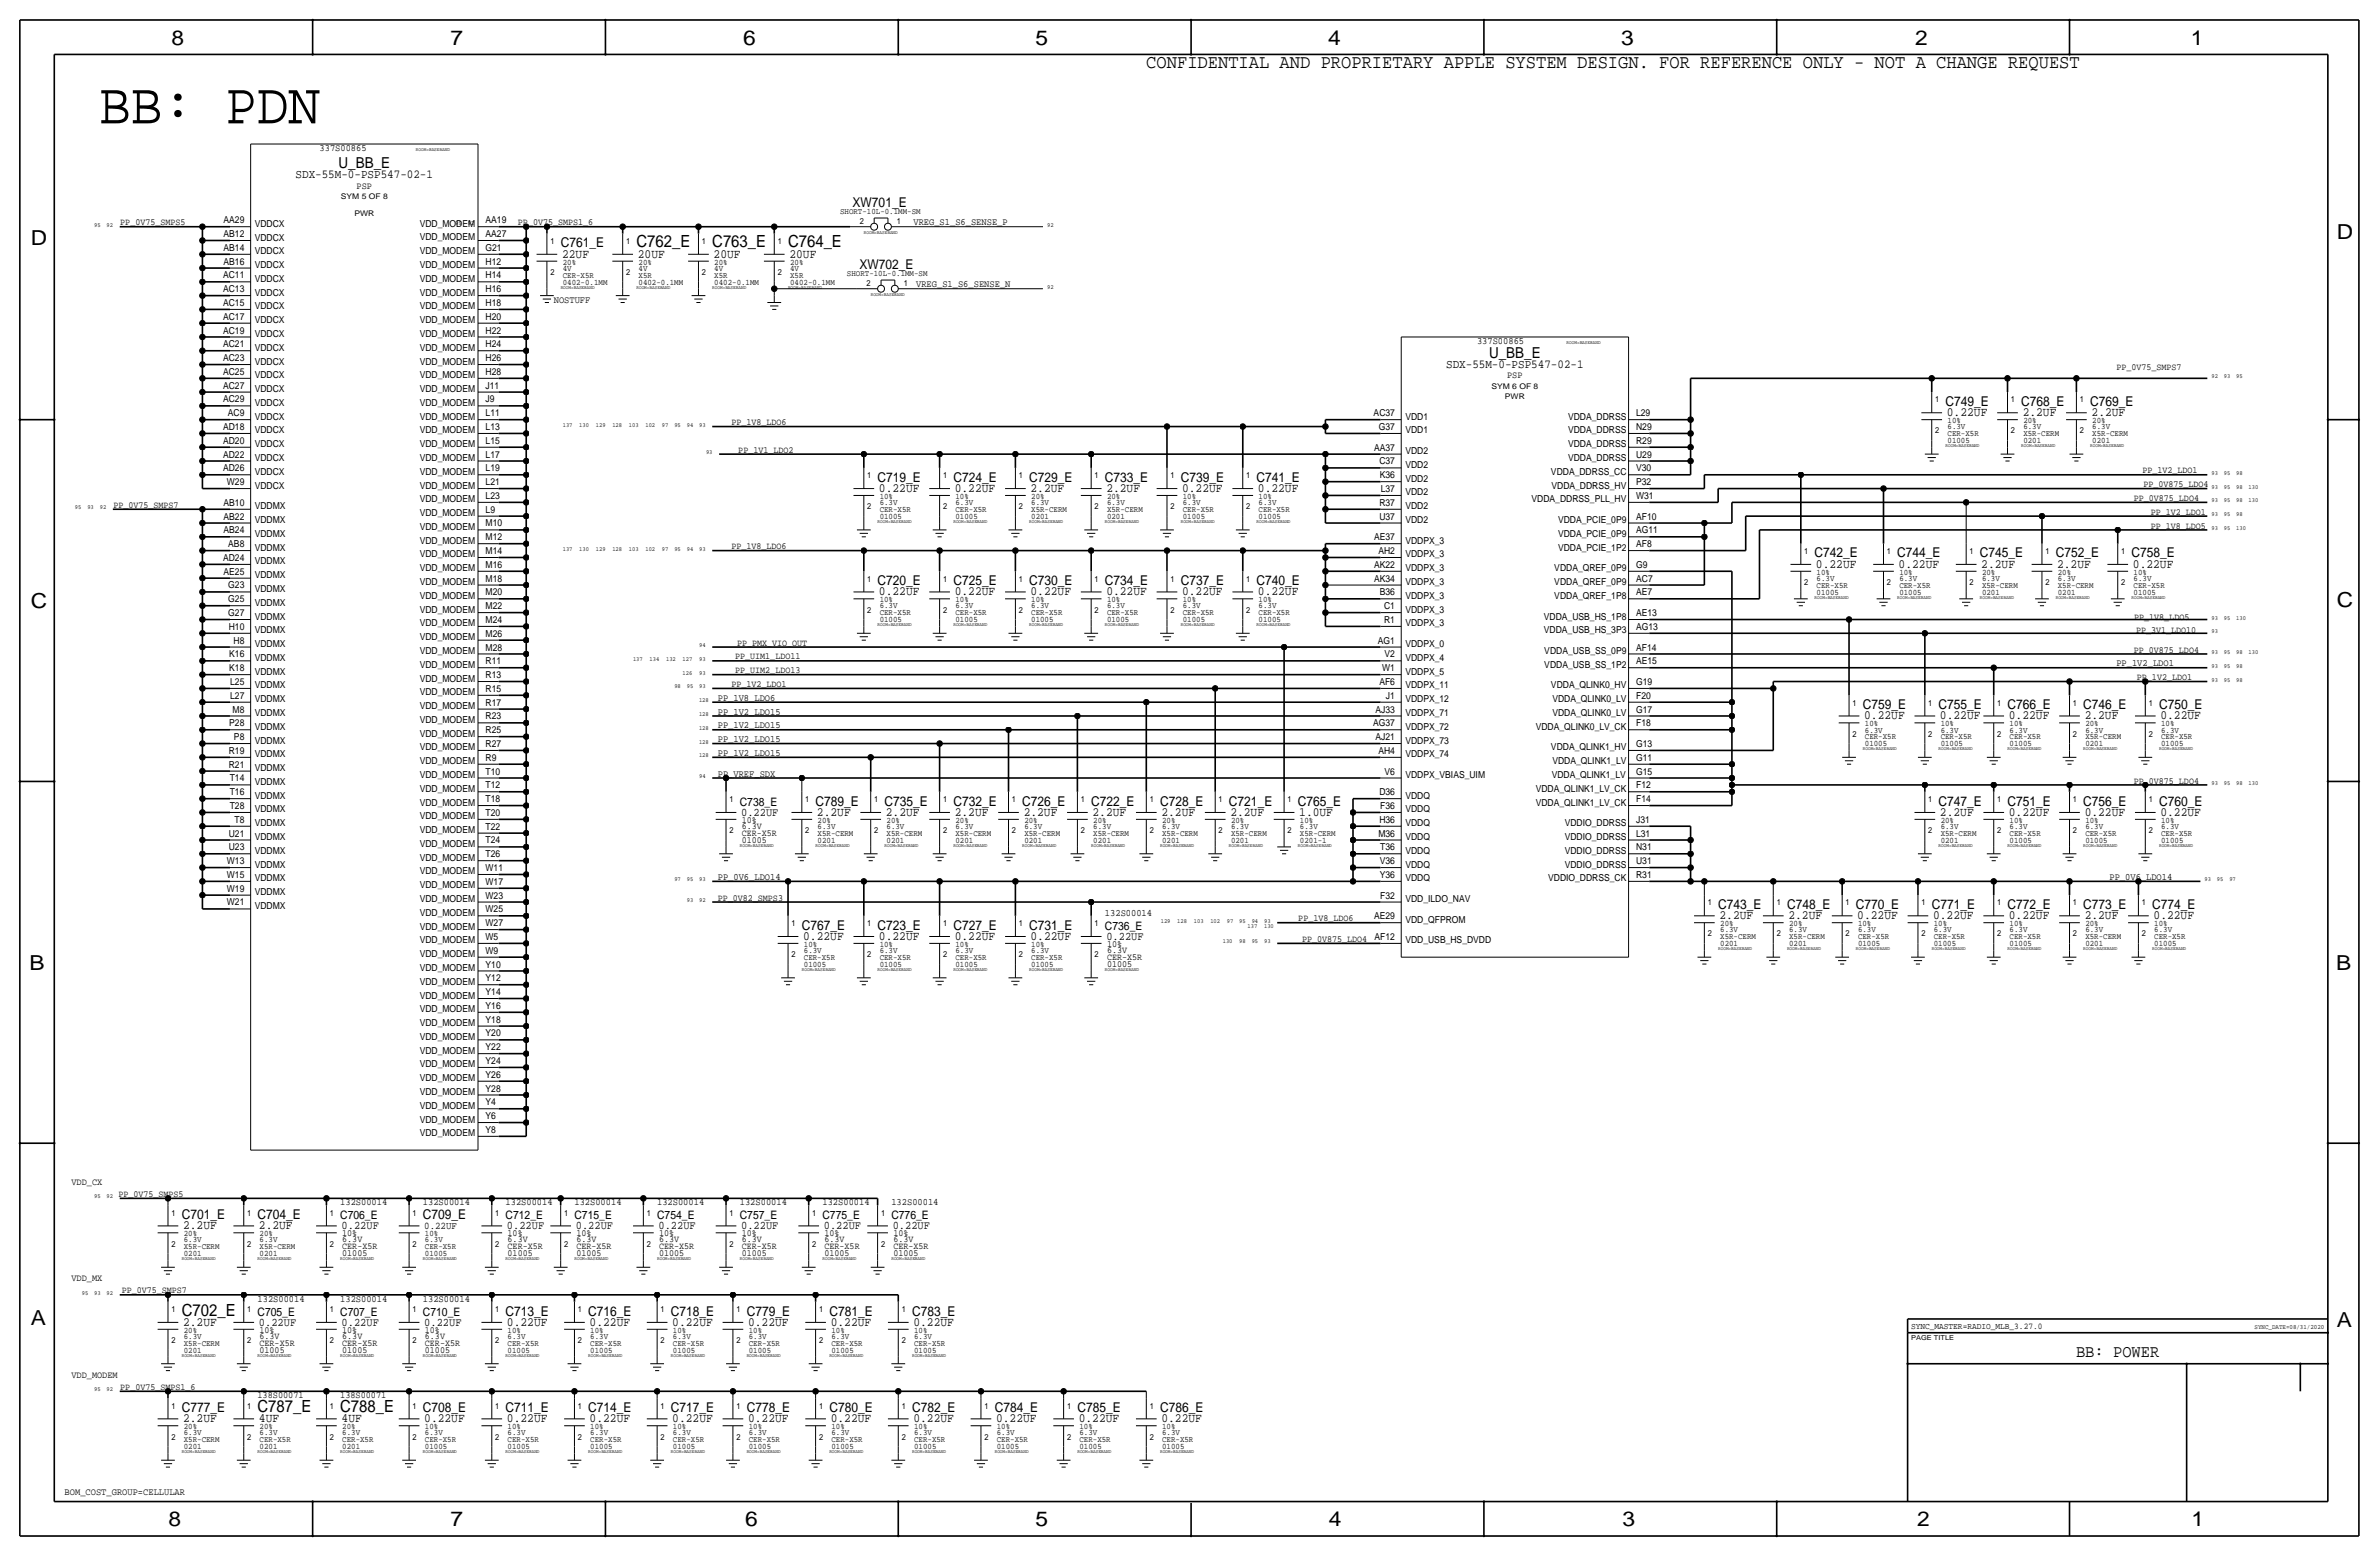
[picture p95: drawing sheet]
<svg xmlns="http://www.w3.org/2000/svg" width="877mm" height="574mm" viewBox="0 0 877 574" stroke-linecap="round" stroke-linejoin="round" font-family="sans-serif">
<defs><g id="words">
<text font-size="21.7" x="36.5" y="45.5">BB: PDN</text>
<g font-size="7.6">
<text x="63.2" y="16.5">8</text>
<text x="166.1" y="16.5">7</text>
<text x="274" y="16.5">6</text>
<text x="381.7" y="16.5">5</text>
<text x="489.7" y="16.5">4</text>
<text x="597.6" y="16.5">3</text>
<text x="706.1" y="16.5">2</text>
<text x="807.7" y="16.5">1</text>
<text x="861.5" y="88.1">D</text>
<text x="11.4" y="90.4">D</text>
<text x="11.4" y="224.3">C</text>
<text x="861.5" y="223.8">C</text>
<text x="10.9" y="357.6">B</text>
<text x="861.3" y="357.4">B</text>
<text x="11.4" y="488.4">A</text>
<text x="861.5" y="489.2">A</text>
<text x="62.2" y="562.6">8</text>
<text x="166.1" y="562.6">7</text>
<text x="274.8" y="562.6">6</text>
<text x="381.7" y="562.6">5</text>
<text x="489.9" y="562.6">4</text>
<text x="598.1" y="562.6">3</text>
<text x="706.8" y="562.6">2</text>
<text x="807.9" y="562.6">1</text>
</g>
<text font-size="7.1" x="422.6" y="25.1">CONFIDENTIAL AND PROPRIETARY APPLE SYSTEM DESIGN. FOR REFERENCE ONLY - NOT A CHANGE REQUEST</text>
<text font-size="6.4" x="765.4" y="500.1">BB: POWER</text>
<g font-size="6.2">
<text x="234.6" y="91.2">C762_E</text>
<text x="262.6" y="91.2">C763_E</text>
<text x="290.5" y="91.2">C764_E</text>
<text x="67" y="484.9">C702_E</text>
<text x="94.9" y="520.4">C787_E</text>
<text x="125.4" y="520.4">C788_E</text>
</g>
<g font-size="5.6">
<text x="124.8" y="62">U_BB_E</text>
<text x="549" y="131.8">U_BB_E</text>
</g>
<g font-size="5">
<text x="314.3" y="76.2">XW701_E</text>
<text x="206.7" y="91.2">C761_E</text>
<text x="316.9" y="99.1">XW702_E</text>
<text x="717.2" y="149.6">C749_E</text>
<text x="745.2" y="149.6">C768_E</text>
<text x="770.6" y="149.6">C769_E</text>
<text x="323.5" y="177.5">C719_E</text>
<text x="351.5" y="177.5">C724_E</text>
<text x="379.4" y="177.5">C729_E</text>
<text x="407.4" y="177.5">C733_E</text>
<text x="435.3" y="177.5">C739_E</text>
<text x="463.2" y="177.5">C741_E</text>
<text x="669" y="205.5">C742_E</text>
<text x="699.5" y="205.5">C744_E</text>
<text x="729.9" y="205.5">C745_E</text>
<text x="757.9" y="205.5">C752_E</text>
<text x="785.8" y="205.5">C758_E</text>
<text x="323.5" y="215.6">C720_E</text>
<text x="351.5" y="215.6">C725_E</text>
<text x="379.4" y="215.6">C730_E</text>
<text x="407.4" y="215.6">C734_E</text>
<text x="435.3" y="215.6">C737_E</text>
<text x="463.2" y="215.6">C740_E</text>
<text x="686.8" y="261.4">C759_E</text>
<text x="714.7" y="261.4">C755_E</text>
<text x="740.1" y="261.4">C766_E</text>
<text x="768" y="261.4">C746_E</text>
<text x="796" y="261.4">C750_E</text>
<text x="300.7" y="296.9">C789_E</text>
<text x="326.1" y="296.9">C735_E</text>
<text x="351.5" y="296.9">C732_E</text>
<text x="376.9" y="296.9">C726_E</text>
<text x="402.3" y="296.9">C722_E</text>
<text x="427.7" y="296.9">C728_E</text>
<text x="453.1" y="296.9">C721_E</text>
<text x="478.5" y="296.9">C765_E</text>
<text x="714.7" y="296.9">C747_E</text>
<text x="740.1" y="296.9">C751_E</text>
<text x="768" y="296.9">C756_E</text>
<text x="796" y="296.9">C760_E</text>
<text x="633.4" y="335">C743_E</text>
<text x="658.8" y="335">C748_E</text>
<text x="684.2" y="335">C770_E</text>
<text x="712.2" y="335">C771_E</text>
<text x="740.1" y="335">C772_E</text>
<text x="768" y="335">C773_E</text>
<text x="793.4" y="335">C774_E</text>
<text x="295.6" y="342.6">C767_E</text>
<text x="323.5" y="342.6">C723_E</text>
<text x="351.5" y="342.6">C727_E</text>
<text x="379.4" y="342.6">C731_E</text>
<text x="67" y="449.3">C701_E</text>
<text x="94.9" y="449.3">C704_E</text>
<text x="155.9" y="449.3">C709_E</text>
<text x="186.4" y="484.9">C713_E</text>
<text x="216.9" y="484.9">C716_E</text>
<text x="247.3" y="484.9">C718_E</text>
<text x="275.3" y="484.9">C779_E</text>
<text x="305.8" y="484.9">C781_E</text>
<text x="336.2" y="484.9">C783_E</text>
<text x="67" y="520.4">C777_E</text>
<text x="155.9" y="520.4">C708_E</text>
<text x="186.4" y="520.4">C711_E</text>
<text x="216.9" y="520.4">C714_E</text>
<text x="247.3" y="520.4">C717_E</text>
<text x="275.3" y="520.4">C778_E</text>
<text x="305.8" y="520.4">C780_E</text>
<text x="336.2" y="520.4">C782_E</text>
<text x="366.7" y="520.4">C784_E</text>
<text x="397.2" y="520.4">C785_E</text>
<text x="427.7" y="520.4">C786_E</text>
</g>
<g font-size="4.7">
<text x="207.2" y="95">22UF</text>
<text x="235.2" y="95">20UF</text>
<text x="263.1" y="95">20UF</text>
<text x="291" y="95">20UF</text>
<text x="717.8" y="153.4">0.22UF</text>
<text x="745.7" y="153.4">2.2UF</text>
<text x="771.1" y="153.4">2.2UF</text>
<text x="324.1" y="181.4">0.22UF</text>
<text x="352" y="181.4">0.22UF</text>
<text x="379.9" y="181.4">2.2UF</text>
<text x="407.9" y="181.4">2.2UF</text>
<text x="435.8" y="181.4">0.22UF</text>
<text x="463.8" y="181.4">0.22UF</text>
<text x="669.5" y="209.3">0.22UF</text>
<text x="700" y="209.3">0.22UF</text>
<text x="730.5" y="209.3">2.2UF</text>
<text x="758.4" y="209.3">2.2UF</text>
<text x="786.3" y="209.3">0.22UF</text>
<text x="324.1" y="219.5">0.22UF</text>
<text x="352" y="219.5">0.22UF</text>
<text x="379.9" y="219.5">0.22UF</text>
<text x="407.9" y="219.5">0.22UF</text>
<text x="435.8" y="219.5">0.22UF</text>
<text x="463.8" y="219.5">0.22UF</text>
<text x="687.3" y="265.2">0.22UF</text>
<text x="715.2" y="265.2">0.22UF</text>
<text x="740.6" y="265.2">0.22UF</text>
<text x="768.6" y="265.2">2.2UF</text>
<text x="796.5" y="265.2">0.22UF</text>
<text x="301.2" y="300.7">2.2UF</text>
<text x="326.6" y="300.7">2.2UF</text>
<text x="352" y="300.7">2.2UF</text>
<text x="377.4" y="300.7">2.2UF</text>
<text x="402.8" y="300.7">2.2UF</text>
<text x="428.2" y="300.7">2.2UF</text>
<text x="453.6" y="300.7">2.2UF</text>
<text x="479" y="300.7">1.0UF</text>
<text x="715.2" y="300.7">2.2UF</text>
<text x="740.6" y="300.7">0.22UF</text>
<text x="768.6" y="300.7">0.22UF</text>
<text x="796.5" y="300.7">0.22UF</text>
<text x="633.9" y="338.8">2.2UF</text>
<text x="659.3" y="338.8">2.2UF</text>
<text x="684.7" y="338.8">0.22UF</text>
<text x="712.7" y="338.8">0.22UF</text>
<text x="740.6" y="338.8">0.22UF</text>
<text x="768.6" y="338.8">2.2UF</text>
<text x="794" y="338.8">0.22UF</text>
<text x="296.1" y="346.5">0.22UF</text>
<text x="324.1" y="346.5">0.22UF</text>
<text x="352" y="346.5">0.22UF</text>
<text x="379.9" y="346.5">0.22UF</text>
<text x="67.5" y="453.1">2.2UF</text>
<text x="95.5" y="453.1">2.2UF</text>
<text x="67.5" y="488.7">2.2UF</text>
<text x="186.9" y="488.7">0.22UF</text>
<text x="217.4" y="488.7">0.22UF</text>
<text x="247.9" y="488.7">0.22UF</text>
<text x="275.8" y="488.7">0.22UF</text>
<text x="306.3" y="488.7">0.22UF</text>
<text x="336.8" y="488.7">0.22UF</text>
<text x="67.5" y="524.3">2.2UF</text>
<text x="95.5" y="524.3">4UF</text>
<text x="125.9" y="524.3">4UF</text>
<text x="156.4" y="524.3">0.22UF</text>
<text x="186.9" y="524.3">0.22UF</text>
<text x="217.4" y="524.3">0.22UF</text>
<text x="247.9" y="524.3">0.22UF</text>
<text x="275.8" y="524.3">0.22UF</text>
<text x="306.3" y="524.3">0.22UF</text>
<text x="336.8" y="524.3">0.22UF</text>
<text x="367.2" y="524.3">0.22UF</text>
<text x="397.7" y="524.3">0.22UF</text>
<text x="428.2" y="524.3">0.22UF</text>
</g>
<g font-size="4.5">
<text x="109" y="65.8">SDX-55M-0-PSP547-02-1</text>
<text x="533.1" y="135.6">SDX-55M-0-PSP547-02-1</text>
</g>
<g font-size="4.3">
<text x="272.7" y="296.9">C738_E</text>
<text x="273.3" y="300.7">0.22UF</text>
<text x="407.4" y="342.6">C736_E</text>
<text x="407.9" y="346.5">0.22UF</text>
<text x="125.4" y="449.3">C706_E</text>
<text x="186.4" y="449.3">C712_E</text>
<text x="211.8" y="449.3">C715_E</text>
<text x="242.3" y="449.3">C754_E</text>
<text x="272.7" y="449.3">C757_E</text>
<text x="303.2" y="449.3">C775_E</text>
<text x="328.6" y="449.3">C776_E</text>
<text x="125.9" y="453.1">0.22UF</text>
<text x="186.9" y="453.1">0.22UF</text>
<text x="212.3" y="453.1">0.22UF</text>
<text x="242.8" y="453.1">0.22UF</text>
<text x="273.3" y="453.1">0.22UF</text>
<text x="303.7" y="453.1">0.22UF</text>
<text x="329.1" y="453.1">0.22UF</text>
<text x="94.9" y="484.9">C705_E</text>
<text x="125.4" y="484.9">C707_E</text>
<text x="155.9" y="484.9">C710_E</text>
<text x="95.5" y="488.7">0.22UF</text>
<text x="125.9" y="488.7">0.22UF</text>
<text x="156.4" y="488.7">0.22UF</text>
</g>
<text font-size="3.8" x="156.4" y="453.1">0.22UF</text>
<g font-size="3.6">
<text x="117.8" y="55.6">337S00865</text>
<text x="336.8" y="83.1">VREG_S1_S6_SENSE_P</text>
<text x="337.8" y="105.9">VREG_S1_S6_SENSE_N</text>
<text x="204.2" y="111.5">NOSTUFF</text>
<text x="544.5" y="126.7">337S00865</text>
<text x="780.2" y="245.6">PP_1V2_LDO1</text>
<text x="264.6" y="263.4">PP_1V2_LDO15</text>
<text x="264.6" y="258.3">PP_1V8_LDO6</text>
<text x="264.6" y="268.5">PP_1V2_LDO15</text>
<text x="264.6" y="273.6">PP_1V2_LDO15</text>
<text x="264.6" y="278.6">PP_1V2_LDO15</text>
<text x="264.6" y="286.3">PP_VREF_SDX</text>
<text x="264.6" y="324.4">PP_0V6_LDO14</text>
<text x="777.7" y="324.4">PP_0V6_LDO14</text>
<text x="407.4" y="337.6">132S00014</text>
<text x="125.4" y="444.2">132S00014</text>
<text x="155.9" y="444.2">132S00014</text>
<text x="186.4" y="444.2">132S00014</text>
<text x="211.8" y="444.2">132S00014</text>
<text x="242.3" y="444.2">132S00014</text>
<text x="272.7" y="444.2">132S00014</text>
<text x="303.2" y="444.2">132S00014</text>
<text x="328.6" y="444.2">132S00014</text>
<text x="94.9" y="479.8">132S00014</text>
<text x="125.4" y="479.8">132S00014</text>
<text x="155.9" y="479.8">132S00014</text>
<text x="23.8" y="550.9">BOM_COST_GROUP=CELLULAR</text>
</g>
<g font-size="3.5">
<text x="131.5" y="69.6">PSP</text>
<text x="44.3" y="83.1">PP_0V75_SMPS5</text>
<text x="82.4" y="82.3">AA29</text>
<text x="93.9" y="83.6">VDDCX</text>
<text x="154.7" y="83.6">VDD_MODEM</text>
<text x="179" y="82.3">AA19</text>
<text x="191" y="83.1">PP_0V75_SMPS1_6</text>
<text x="82.4" y="87.4">AB12</text>
<text x="93.9" y="88.6">VDDCX</text>
<text x="154.7" y="88.6">VDD_MODEM</text>
<text x="179" y="87.4">AA27</text>
<text x="82.4" y="92.5">AB14</text>
<text x="93.9" y="93.7">VDDCX</text>
<text x="154.7" y="93.7">VDD_MODEM</text>
<text x="179" y="92.5">G21</text>
<text x="82.4" y="97.5">AB16</text>
<text x="93.9" y="98.8">VDDCX</text>
<text x="154.7" y="98.8">VDD_MODEM</text>
<text x="179" y="97.5">H12</text>
<text x="82.2" y="107.7">AC13</text>
<text x="82.2" y="102.6">AC11</text>
<text x="93.9" y="103.9">VDDCX</text>
<text x="154.7" y="103.9">VDD_MODEM</text>
<text x="179" y="107.7">H16</text>
<text x="179" y="102.6">H14</text>
<text x="82.2" y="112.8">AC15</text>
<text x="93.9" y="109">VDDCX</text>
<text x="154.7" y="109">VDD_MODEM</text>
<text x="179" y="112.8">H18</text>
<text x="82.2" y="117.9">AC17</text>
<text x="93.9" y="114">VDDCX</text>
<text x="93.9" y="119.1">VDDCX</text>
<text x="154.7" y="114">VDD_MODEM</text>
<text x="154.7" y="119.1">VDD_MODEM</text>
<text x="179" y="117.9">H20</text>
<text x="82.2" y="122.9">AC19</text>
<text x="93.9" y="124.2">VDDCX</text>
<text x="154.7" y="124.2">VDD_MODEM</text>
<text x="179" y="122.9">H22</text>
<text x="82.2" y="128">AC21</text>
<text x="93.9" y="129.3">VDDCX</text>
<text x="154.7" y="129.3">VDD_MODEM</text>
<text x="179" y="128">H24</text>
<text x="82.2" y="133.1">AC23</text>
<text x="93.9" y="134.4">VDDCX</text>
<text x="154.7" y="134.4">VDD_MODEM</text>
<text x="179" y="133.1">H26</text>
<text x="780.2" y="136.4">PP_0V75_SMPS7</text>
<text x="82.2" y="143.3">AC27</text>
<text x="82.2" y="138.2">AC25</text>
<text x="93.9" y="139.4">VDDCX</text>
<text x="154.7" y="139.4">VDD_MODEM</text>
<text x="179" y="143.3">J11</text>
<text x="179" y="138.2">H28</text>
<text x="555.7" y="139.4">PSP</text>
<text x="82.2" y="148.3">AC29</text>
<text x="93.9" y="144.5">VDDCX</text>
<text x="93.9" y="149.6">VDDCX</text>
<text x="154.7" y="144.5">VDD_MODEM</text>
<text x="154.7" y="149.6">VDD_MODEM</text>
<text x="179" y="148.3">J9</text>
<text x="84" y="153.4">AC9</text>
<text x="93.9" y="154.7">VDDCX</text>
<text x="154.7" y="154.7">VDD_MODEM</text>
<text x="179" y="153.4">L11</text>
<text x="506.4" y="153.4">AC37</text>
<text x="518.1" y="154.7">VDD1</text>
<text x="578.1" y="154.7">VDDA_DDRSS</text>
<text x="603.2" y="153.4">L29</text>
<text x="82.2" y="158.5">AD18</text>
<text x="93.9" y="159.8">VDDCX</text>
<text x="154.7" y="159.8">VDD_MODEM</text>
<text x="179" y="158.5">L13</text>
<text x="269.7" y="156.7">PP_1V8_LDO6</text>
<text x="508.3" y="158.5">G37</text>
<text x="518.1" y="159.8">VDD1</text>
<text x="578.1" y="159.8">VDDA_DDRSS</text>
<text x="603.2" y="158.5">N29</text>
<text x="82.2" y="163.6">AD20</text>
<text x="93.9" y="164.8">VDDCX</text>
<text x="154.7" y="164.8">VDD_MODEM</text>
<text x="179" y="163.6">L15</text>
<text x="272.2" y="166.9">PP_1V1_LDO2</text>
<text x="506.6" y="166.1">AA37</text>
<text x="518.1" y="167.4">VDD2</text>
<text x="578.1" y="164.8">VDDA_DDRSS</text>
<text x="603.2" y="163.6">R29</text>
<text x="82.2" y="173.7">AD26</text>
<text x="82.2" y="168.7">AD22</text>
<text x="93.9" y="169.9">VDDCX</text>
<text x="154.7" y="169.9">VDD_MODEM</text>
<text x="179" y="173.7">L19</text>
<text x="179" y="168.7">L17</text>
<text x="508.5" y="171.2">C37</text>
<text x="518.1" y="172.5">VDD2</text>
<text x="578.1" y="169.9">VDDA_DDRSS</text>
<text x="603.2" y="173.7">V30</text>
<text x="603.2" y="168.7">U29</text>
<text x="83.6" y="178.8">W29</text>
<text x="93.9" y="175">VDDCX</text>
<text x="154.7" y="175">VDD_MODEM</text>
<text x="179" y="178.8">L21</text>
<text x="508.7" y="176.3">K36</text>
<text x="518.1" y="177.5">VDD2</text>
<text x="571.8" y="175">VDDA_DDRSS_CC</text>
<text x="603.2" y="178.8">P32</text>
<text x="789.9" y="174.5">PP_1V2_LDO1</text>
<text x="790.2" y="179.6">PP_0V875_LDO4</text>
<text x="93.9" y="180.1">VDDCX</text>
<text x="154.7" y="185.2">VDD_MODEM</text>
<text x="154.7" y="180.1">VDD_MODEM</text>
<text x="179" y="183.9">L23</text>
<text x="509" y="181.4">L37</text>
<text x="518.1" y="182.6">VDD2</text>
<text x="564.6" y="185.2">VDDA_DDRSS_PLL_HV</text>
<text x="572" y="180.1">VDDA_DDRSS_HV</text>
<text x="603.2" y="183.9">W31</text>
<text x="786.7" y="184.7">PP_0V875_LDO4</text>
<text x="41.8" y="187.2">PP_0V75_SMPS7</text>
<text x="82.4" y="191.5">AB22</text>
<text x="82.4" y="186.4">AB10</text>
<text x="93.9" y="187.7">VDDMX</text>
<text x="154.7" y="190.2">VDD_MODEM</text>
<text x="179" y="189">L9</text>
<text x="508.5" y="191.5">U37</text>
<text x="508.5" y="186.4">R37</text>
<text x="518.1" y="187.7">VDD2</text>
<text x="603.2" y="191.5">AF10</text>
<text x="792.9" y="189.7">PP_1V2_LDO1</text>
<text x="82.4" y="196.6">AB24</text>
<text x="93.9" y="192.8">VDDMX</text>
<text x="93.9" y="197.9">VDDMX</text>
<text x="154.7" y="195.3">VDD_MODEM</text>
<text x="179" y="194.1">M10</text>
<text x="518.1" y="192.8">VDD2</text>
<text x="574.4" y="192.8">VDDA_PCIE_0P9</text>
<text x="574.4" y="197.9">VDDA_PCIE_0P9</text>
<text x="603.2" y="196.6">AG11</text>
<text x="792.9" y="194.8">PP_1V8_LDO5</text>
<text x="84.2" y="201.7">AB8</text>
<text x="93.9" y="202.9">VDDMX</text>
<text x="154.7" y="200.4">VDD_MODEM</text>
<text x="179" y="199.1">M12</text>
<text x="269.7" y="202.4">PP_1V8_LDO6</text>
<text x="506.6" y="199.1">AE37</text>
<text x="518.1" y="200.4">VDDPX_3</text>
<text x="574.4" y="202.9">VDDA_PCIE_1P2</text>
<text x="603.2" y="201.7">AF8</text>
<text x="82.2" y="206.8">AD24</text>
<text x="93.9" y="208">VDDMX</text>
<text x="154.7" y="205.5">VDD_MODEM</text>
<text x="179" y="209.3">M16</text>
<text x="179" y="204.2">M14</text>
<text x="506.6" y="209.3">AK22</text>
<text x="508.2" y="204.2">AH2</text>
<text x="518.1" y="205.5">VDDPX_3</text>
<text x="603.2" y="209.3">G9</text>
<text x="82.4" y="211.8">AE25</text>
<text x="93.9" y="213.1">VDDMX</text>
<text x="154.7" y="210.6">VDD_MODEM</text>
<text x="154.7" y="215.6">VDD_MODEM</text>
<text x="179" y="214.4">M18</text>
<text x="506.6" y="214.4">AK34</text>
<text x="518.1" y="215.6">VDDPX_3</text>
<text x="518.1" y="210.6">VDDPX_3</text>
<text x="573" y="210.6">VDDA_QREF_0P9</text>
<text x="573" y="215.6">VDDA_QREF_0P9</text>
<text x="603.2" y="214.4">AC7</text>
<text x="84.2" y="222">G25</text>
<text x="84.2" y="216.9">G23</text>
<text x="93.9" y="218.2">VDDMX</text>
<text x="154.7" y="220.7">VDD_MODEM</text>
<text x="179" y="219.5">M20</text>
<text x="508.7" y="219.5">B36</text>
<text x="518.1" y="220.7">VDDPX_3</text>
<text x="573" y="220.7">VDDA_QREF_1P8</text>
<text x="603.2" y="219.5">AE7</text>
<text x="84.2" y="227.1">G27</text>
<text x="93.9" y="223.3">VDDMX</text>
<text x="154.7" y="225.8">VDD_MODEM</text>
<text x="179" y="224.5">M22</text>
<text x="510.3" y="224.5">C1</text>
<text x="518.1" y="225.8">VDDPX_3</text>
<text x="603.2" y="227.1">AE13</text>
<text x="84.3" y="232.2">H10</text>
<text x="93.9" y="228.3">VDDMX</text>
<text x="93.9" y="233.4">VDDMX</text>
<text x="154.7" y="230.9">VDD_MODEM</text>
<text x="179" y="229.6">M24</text>
<text x="510.3" y="229.6">R1</text>
<text x="518.1" y="230.9">VDDPX_3</text>
<text x="569.2" y="233.4">VDDA_USB_HS_3P3</text>
<text x="569.2" y="228.3">VDDA_USB_HS_1P8</text>
<text x="603.2" y="232.2">AG13</text>
<text x="786.8" y="228.3">PP_1V8_LDO5</text>
<text x="787.5" y="233.4">PP_3V1_LDO10</text>
<text x="86.1" y="237.2">H8</text>
<text x="93.9" y="238.5">VDDMX</text>
<text x="154.7" y="236">VDD_MODEM</text>
<text x="179" y="239.8">M28</text>
<text x="179" y="234.7">M26</text>
<text x="271.7" y="238">PP_PMX_VIO_OUT</text>
<text x="508" y="237.2">AG1</text>
<text x="518.1" y="238.5">VDDPX_0</text>
<text x="603.2" y="239.8">AF14</text>
<text x="84.5" y="242.3">K16</text>
<text x="93.9" y="243.6">VDDMX</text>
<text x="154.7" y="241">VDD_MODEM</text>
<text x="179" y="244.9">R11</text>
<text x="271" y="243.1">PP_UIM1_LDO11</text>
<text x="510.4" y="242.3">V2</text>
<text x="518.1" y="243.6">VDDPX_4</text>
<text x="569.3" y="241">VDDA_USB_SS_0P9</text>
<text x="603.2" y="244.9">AE15</text>
<text x="786.7" y="240.5">PP_0V875_LDO4</text>
<text x="84.5" y="247.4">K18</text>
<text x="93.9" y="248.7">VDDMX</text>
<text x="154.7" y="251.2">VDD_MODEM</text>
<text x="154.7" y="246.1">VDD_MODEM</text>
<text x="179" y="249.9">R13</text>
<text x="271" y="248.2">PP_UIM2_LDO13</text>
<text x="509.6" y="247.4">W1</text>
<text x="518.1" y="248.7">VDDPX_5</text>
<text x="569.3" y="246.1">VDDA_USB_SS_1P2</text>
<text x="787.8" y="250.7">PP_1V2_LDO1</text>
<text x="84.9" y="257.6">L27</text>
<text x="84.9" y="252.5">L25</text>
<text x="93.9" y="253.7">VDDMX</text>
<text x="154.7" y="256.3">VDD_MODEM</text>
<text x="179" y="255">R15</text>
<text x="269.7" y="253.2">PP_1V2_LDO1</text>
<text x="508.5" y="252.5">AF6</text>
<text x="511" y="257.6">J1</text>
<text x="518.1" y="253.7">VDDPX_11</text>
<text x="571.8" y="253.7">VDDA_QLINK0_HV</text>
<text x="603.2" y="257.6">F20</text>
<text x="603.2" y="252.5">G19</text>
<text x="85.7" y="262.6">M8</text>
<text x="93.9" y="263.9">VDDMX</text>
<text x="93.9" y="258.8">VDDMX</text>
<text x="154.7" y="261.4">VDD_MODEM</text>
<text x="179" y="260.1">R17</text>
<text x="507.1" y="262.6">AJ33</text>
<text x="518.1" y="263.9">VDDPX_71</text>
<text x="518.1" y="258.8">VDDPX_12</text>
<text x="572.3" y="258.8">VDDA_QLINK0_LV</text>
<text x="572.3" y="263.9">VDDA_QLINK0_LV</text>
<text x="603.2" y="262.6">G17</text>
<text x="84.5" y="267.7">P28</text>
<text x="93.9" y="269">VDDMX</text>
<text x="154.7" y="266.4">VDD_MODEM</text>
<text x="179" y="265.2">R23</text>
<text x="506.2" y="267.7">AG37</text>
<text x="518.1" y="269">VDDPX_72</text>
<text x="566.2" y="269">VDDA_QLINK0_LV_CK</text>
<text x="603.2" y="267.7">F18</text>
<text x="86.3" y="272.8">P8</text>
<text x="93.9" y="274.1">VDDMX</text>
<text x="154.7" y="271.5">VDD_MODEM</text>
<text x="179" y="275.3">R27</text>
<text x="179" y="270.3">R25</text>
<text x="507.1" y="272.8">AJ21</text>
<text x="518.1" y="274.1">VDDPX_73</text>
<text x="603.2" y="275.3">G13</text>
<text x="84.3" y="277.9">R19</text>
<text x="93.9" y="279.1">VDDMX</text>
<text x="154.7" y="276.6">VDD_MODEM</text>
<text x="154.7" y="281.7">VDD_MODEM</text>
<text x="179" y="280.4">R9</text>
<text x="508.2" y="277.9">AH4</text>
<text x="518.1" y="279.1">VDDPX_74</text>
<text x="571.8" y="276.6">VDDA_QLINK1_HV</text>
<text x="572.3" y="281.7">VDDA_QLINK1_LV</text>
<text x="603.2" y="280.4">G11</text>
<text x="84.3" y="283">R21</text>
<text x="93.9" y="284.2">VDDMX</text>
<text x="154.7" y="286.8">VDD_MODEM</text>
<text x="179" y="285.5">T10</text>
<text x="510.4" y="285.5">V6</text>
<text x="518.1" y="286.8">VDDPX_VBIAS_UIM</text>
<text x="572.1" y="286.8">VDDA_QLINK1_LV</text>
<text x="603.2" y="285.5">G15</text>
<text x="84.7" y="293.1">T16</text>
<text x="84.7" y="288">T14</text>
<text x="93.9" y="289.3">VDDMX</text>
<text x="154.7" y="291.8">VDD_MODEM</text>
<text x="179" y="290.6">T12</text>
<text x="508.5" y="293.1">D36</text>
<text x="566.2" y="291.8">VDDA_QLINK1_LV_CK</text>
<text x="603.2" y="290.6">F12</text>
<text x="786.7" y="288.8">PP_0V875_LDO4</text>
<text x="84.7" y="298.2">T28</text>
<text x="93.9" y="294.4">VDDMX</text>
<text x="93.9" y="299.5">VDDMX</text>
<text x="154.7" y="296.9">VDD_MODEM</text>
<text x="179" y="295.7">T18</text>
<text x="508.9" y="298.2">F36</text>
<text x="518.1" y="294.4">VDDQ</text>
<text x="518.1" y="299.5">VDDQ</text>
<text x="566.2" y="296.9">VDDA_QLINK1_LV_CK</text>
<text x="603.2" y="295.7">F14</text>
<text x="86.4" y="303.3">T8</text>
<text x="93.9" y="304.5">VDDMX</text>
<text x="154.7" y="302">VDD_MODEM</text>
<text x="179" y="305.8">T22</text>
<text x="179" y="300.7">T20</text>
<text x="273.5" y="303.3">10%</text>
<text x="273.5" y="305.6">6.3V</text>
<text x="508.5" y="303.3">H36</text>
<text x="518.1" y="304.5">VDDQ</text>
<text x="576.9" y="304.5">VDDIO_DDRSS</text>
<text x="603.2" y="303.3">J31</text>
<text x="84.3" y="308.4">U21</text>
<text x="93.9" y="309.6">VDDMX</text>
<text x="154.7" y="307.1">VDD_MODEM</text>
<text x="179" y="310.9">T24</text>
<text x="273.5" y="310.6">01005</text>
<text x="273.5" y="308.1">CER-X5R</text>
<text x="508.2" y="308.4">M36</text>
<text x="518.1" y="309.6">VDDQ</text>
<text x="576.9" y="309.6">VDDIO_DDRSS</text>
<text x="603.2" y="308.4">L31</text>
<text x="84.3" y="313.4">U23</text>
<text x="93.9" y="314.7">VDDMX</text>
<text x="154.7" y="312.2">VDD_MODEM</text>
<text x="154.7" y="317.2">VDD_MODEM</text>
<text x="179" y="316">T26</text>
<text x="508.9" y="313.4">T36</text>
<text x="518.1" y="314.7">VDDQ</text>
<text x="576.9" y="314.7">VDDIO_DDRSS</text>
<text x="603.2" y="313.4">N31</text>
<text x="83.6" y="323.6">W15</text>
<text x="83.6" y="318.5">W13</text>
<text x="93.9" y="319.8">VDDMX</text>
<text x="154.7" y="322.3">VDD_MODEM</text>
<text x="179" y="321.1">W11</text>
<text x="508.7" y="323.6">Y36</text>
<text x="508.7" y="318.5">V36</text>
<text x="518.1" y="319.8">VDDQ</text>
<text x="576.9" y="319.8">VDDIO_DDRSS</text>
<text x="603.2" y="323.6">R31</text>
<text x="603.2" y="318.5">U31</text>
<text x="83.6" y="328.7">W19</text>
<text x="93.9" y="329.9">VDDMX</text>
<text x="93.9" y="324.9">VDDMX</text>
<text x="154.7" y="327.4">VDD_MODEM</text>
<text x="179" y="326.1">W17</text>
<text x="518.1" y="324.9">VDDQ</text>
<text x="570.7" y="324.9">VDDIO_DDRSS_CK</text>
<text x="83.6" y="333.8">W21</text>
<text x="93.9" y="335">VDDMX</text>
<text x="154.7" y="332.5">VDD_MODEM</text>
<text x="179" y="331.2">W23</text>
<text x="264.6" y="332">PP_0V82_SMPS3</text>
<text x="508.9" y="331.2">F32</text>
<text x="518.1" y="332.5">VDD_ILDO_NAV</text>
<text x="154.7" y="337.6">VDD_MODEM</text>
<text x="179" y="341.4">W27</text>
<text x="179" y="336.3">W25</text>
<text x="478.7" y="339.6">PP_1V8_LDO6</text>
<text x="506.6" y="338.8">AE29</text>
<text x="518.1" y="340.1">VDD_QFPROM</text>
<text x="154.7" y="342.6">VDD_MODEM</text>
<text x="154.7" y="347.7">VDD_MODEM</text>
<text x="179" y="346.5">W5</text>
<text x="480" y="347.2">PP_0V875_LDO4</text>
<text x="506.8" y="346.5">AF12</text>
<text x="518.1" y="347.7">VDD_USB_HS_DVDD</text>
<text x="154.7" y="352.8">VDD_MODEM</text>
<text x="179" y="351.5">W9</text>
<text x="408.1" y="353.8">CER-X5R</text>
<text x="408.1" y="349">10%</text>
<text x="408.1" y="351.3">6.3V</text>
<text x="154.7" y="357.9">VDD_MODEM</text>
<text x="179" y="356.6">Y10</text>
<text x="408.1" y="356.4">01005</text>
<text x="154.7" y="363">VDD_MODEM</text>
<text x="179" y="361.7">Y12</text>
<text x="154.7" y="368">VDD_MODEM</text>
<text x="179" y="371.9">Y16</text>
<text x="179" y="366.8">Y14</text>
<text x="154.7" y="373.1">VDD_MODEM</text>
<text x="179" y="376.9">Y18</text>
<text x="154.7" y="378.2">VDD_MODEM</text>
<text x="154.7" y="383.3">VDD_MODEM</text>
<text x="179" y="382">Y20</text>
<text x="154.7" y="388.4">VDD_MODEM</text>
<text x="179" y="387.1">Y22</text>
<text x="154.7" y="393.4">VDD_MODEM</text>
<text x="179" y="392.2">Y24</text>
<text x="154.7" y="398.5">VDD_MODEM</text>
<text x="179" y="397.3">Y26</text>
<text x="154.7" y="403.6">VDD_MODEM</text>
<text x="179" y="407.4">Y4</text>
<text x="179" y="402.3">Y28</text>
<text x="154.7" y="408.7">VDD_MODEM</text>
<text x="154.7" y="413.8">VDD_MODEM</text>
<text x="179" y="412.5">Y6</text>
<text x="154.7" y="418.8">VDD_MODEM</text>
<text x="179" y="417.6">Y8</text>
<text x="26.4" y="436.6">VDD_CX</text>
<text x="43.6" y="441.2">PP_0V75_SMPS5</text>
<text x="126.2" y="455.7">10%</text>
<text x="187.1" y="455.7">10%</text>
<text x="212.5" y="455.7">10%</text>
<text x="243" y="455.7">10%</text>
<text x="273.5" y="455.7">10%</text>
<text x="304" y="455.7">10%</text>
<text x="329.4" y="455.7">10%</text>
<text x="126.2" y="458">6.3V</text>
<text x="126.2" y="460.5">CER-X5R</text>
<text x="187.1" y="458">6.3V</text>
<text x="187.1" y="460.5">CER-X5R</text>
<text x="212.5" y="460.5">CER-X5R</text>
<text x="212.5" y="458">6.3V</text>
<text x="243" y="460.5">CER-X5R</text>
<text x="243" y="458">6.3V</text>
<text x="273.5" y="460.5">CER-X5R</text>
<text x="273.5" y="458">6.3V</text>
<text x="304" y="460.5">CER-X5R</text>
<text x="304" y="458">6.3V</text>
<text x="329.4" y="460.5">CER-X5R</text>
<text x="329.4" y="458">6.3V</text>
<text x="126.2" y="463">01005</text>
<text x="187.1" y="463">01005</text>
<text x="212.5" y="463">01005</text>
<text x="243" y="463">01005</text>
<text x="273.5" y="463">01005</text>
<text x="304" y="463">01005</text>
<text x="329.4" y="463">01005</text>
<text x="26.4" y="472.2">VDD_MX</text>
<text x="44.9" y="476.8">PP_0V75_SMPS7</text>
<text x="95.7" y="491.2">10%</text>
<text x="126.2" y="491.2">10%</text>
<text x="156.7" y="491.2">10%</text>
<text x="95.7" y="496.1">CER-X5R</text>
<text x="95.7" y="493.5">6.3V</text>
<text x="126.2" y="496.1">CER-X5R</text>
<text x="126.2" y="493.5">6.3V</text>
<text x="156.7" y="496.1">CER-X5R</text>
<text x="156.7" y="493.5">6.3V</text>
<text x="95.7" y="498.6">01005</text>
<text x="126.2" y="498.6">01005</text>
<text x="156.7" y="498.6">01005</text>
<text x="26.4" y="507.7">VDD_MODEM</text>
<text x="44.3" y="512.3">PP_0V75_SMPS1_6</text>
<text x="94.9" y="515.4">138S00071</text>
<text x="125.4" y="515.4">138S00071</text>
</g>
<text font-size="3.2" x="704.5" y="490">SYNC_MASTER=RADIO_MLB_3.27.0</text>
<g font-size="3.1">
<text x="309.7" y="79">SHORT-10L-0.1MM-SM</text>
<text x="316.9" y="82.6">2</text>
<text x="330.7" y="82.6">1</text>
<text x="202.9" y="89.9">1</text>
<text x="230.8" y="89.9">1</text>
<text x="258.8" y="89.9">1</text>
<text x="286.7" y="89.9">1</text>
<text x="202.9" y="101.3">2</text>
<text x="207.5" y="97.5">20%</text>
<text x="207.5" y="99.8">4V</text>
<text x="230.8" y="101.3">2</text>
<text x="235.4" y="99.8">4V</text>
<text x="235.4" y="97.5">20%</text>
<text x="258.8" y="101.3">2</text>
<text x="263.3" y="97.5">20%</text>
<text x="263.3" y="99.8">4V</text>
<text x="286.7" y="101.3">2</text>
<text x="291.3" y="99.8">4V</text>
<text x="291.3" y="97.5">20%</text>
<text x="312.3" y="101.9">SHORT-10L-0.1MM-SM</text>
<text x="207.5" y="102.4">CER-X5R</text>
<text x="207.5" y="104.9">0402-0.1MM</text>
<text x="235.4" y="102.4">X5R</text>
<text x="235.4" y="104.9">0402-0.1MM</text>
<text x="263.3" y="102.4">X5R</text>
<text x="263.3" y="104.9">0402-0.1MM</text>
<text x="291.3" y="102.4">X5R</text>
<text x="291.3" y="104.9">0402-0.1MM</text>
<text x="319.5" y="105.4">2</text>
<text x="333.2" y="105.4">1</text>
<text x="713.4" y="148.3">1</text>
<text x="741.4" y="148.3">1</text>
<text x="766.8" y="148.3">1</text>
<text x="718" y="156">10%</text>
<text x="745.9" y="156">20%</text>
<text x="771.3" y="156">20%</text>
<text x="713.4" y="159.8">2</text>
<text x="718" y="160.8">CER-X5R</text>
<text x="718" y="158.2">6.3V</text>
<text x="741.4" y="159.8">2</text>
<text x="745.9" y="158.2">6.3V</text>
<text x="745.9" y="160.8">X5R-CERM</text>
<text x="766.8" y="159.8">2</text>
<text x="771.3" y="158.2">6.3V</text>
<text x="771.3" y="160.8">X5R-CERM</text>
<text x="718" y="163.3">01005</text>
<text x="745.9" y="163.3">0201</text>
<text x="771.3" y="163.3">0201</text>
<text x="319.7" y="176.3">1</text>
<text x="347.7" y="176.3">1</text>
<text x="375.6" y="176.3">1</text>
<text x="403.6" y="176.3">1</text>
<text x="431.5" y="176.3">1</text>
<text x="459.4" y="176.3">1</text>
<text x="324.3" y="183.9">10%</text>
<text x="352.2" y="183.9">10%</text>
<text x="380.2" y="183.9">20%</text>
<text x="408.1" y="183.9">20%</text>
<text x="436.1" y="183.9">10%</text>
<text x="464" y="183.9">10%</text>
<text x="319.7" y="187.7">2</text>
<text x="324.3" y="191.3">01005</text>
<text x="324.3" y="188.7">CER-X5R</text>
<text x="324.3" y="186.2">6.3V</text>
<text x="347.7" y="187.7">2</text>
<text x="352.2" y="191.3">01005</text>
<text x="352.2" y="188.7">CER-X5R</text>
<text x="352.2" y="186.2">6.3V</text>
<text x="375.6" y="187.7">2</text>
<text x="380.2" y="186.2">6.3V</text>
<text x="380.2" y="188.7">X5R-CERM</text>
<text x="380.2" y="191.3">0201</text>
<text x="403.6" y="187.7">2</text>
<text x="408.1" y="186.2">6.3V</text>
<text x="408.1" y="191.3">0201</text>
<text x="408.1" y="188.7">X5R-CERM</text>
<text x="431.5" y="187.7">2</text>
<text x="436.1" y="191.3">01005</text>
<text x="436.1" y="188.7">CER-X5R</text>
<text x="436.1" y="186.2">6.3V</text>
<text x="459.4" y="187.7">2</text>
<text x="464" y="191.3">01005</text>
<text x="464" y="188.7">CER-X5R</text>
<text x="464" y="186.2">6.3V</text>
<text x="665.2" y="204.2">1</text>
<text x="695.7" y="204.2">1</text>
<text x="726.1" y="204.2">1</text>
<text x="754.1" y="204.2">1</text>
<text x="782" y="204.2">1</text>
<text x="319.7" y="214.4">1</text>
<text x="347.7" y="214.4">1</text>
<text x="375.6" y="214.4">1</text>
<text x="403.6" y="214.4">1</text>
<text x="431.5" y="214.4">1</text>
<text x="459.4" y="214.4">1</text>
<text x="665.2" y="215.6">2</text>
<text x="669.7" y="211.8">10%</text>
<text x="669.7" y="214.1">6.3V</text>
<text x="695.7" y="215.6">2</text>
<text x="700.2" y="211.8">10%</text>
<text x="700.2" y="214.1">6.3V</text>
<text x="726.1" y="215.6">2</text>
<text x="730.7" y="214.1">6.3V</text>
<text x="730.7" y="211.8">20%</text>
<text x="754.1" y="215.6">2</text>
<text x="758.6" y="214.1">6.3V</text>
<text x="758.6" y="211.8">20%</text>
<text x="782" y="215.6">2</text>
<text x="786.6" y="211.8">10%</text>
<text x="786.6" y="214.1">6.3V</text>
<text x="324.3" y="222">10%</text>
<text x="352.2" y="222">10%</text>
<text x="380.2" y="222">10%</text>
<text x="408.1" y="222">10%</text>
<text x="436.1" y="222">10%</text>
<text x="464" y="222">10%</text>
<text x="669.7" y="219.2">01005</text>
<text x="669.7" y="216.7">CER-X5R</text>
<text x="700.2" y="219.2">01005</text>
<text x="700.2" y="216.7">CER-X5R</text>
<text x="730.7" y="219.2">0201</text>
<text x="730.7" y="216.7">X5R-CERM</text>
<text x="758.6" y="219.2">0201</text>
<text x="758.6" y="216.7">X5R-CERM</text>
<text x="786.6" y="219.2">01005</text>
<text x="786.6" y="216.7">CER-X5R</text>
<text x="319.7" y="225.8">2</text>
<text x="324.3" y="226.8">CER-X5R</text>
<text x="324.3" y="224.3">6.3V</text>
<text x="347.7" y="225.8">2</text>
<text x="352.2" y="226.8">CER-X5R</text>
<text x="352.2" y="224.3">6.3V</text>
<text x="375.6" y="225.8">2</text>
<text x="380.2" y="226.8">CER-X5R</text>
<text x="380.2" y="224.3">6.3V</text>
<text x="403.6" y="225.8">2</text>
<text x="408.1" y="226.8">CER-X5R</text>
<text x="408.1" y="224.3">6.3V</text>
<text x="431.5" y="225.8">2</text>
<text x="436.1" y="226.8">CER-X5R</text>
<text x="436.1" y="224.3">6.3V</text>
<text x="459.4" y="225.8">2</text>
<text x="464" y="226.8">CER-X5R</text>
<text x="464" y="224.3">6.3V</text>
<text x="324.3" y="229.4">01005</text>
<text x="352.2" y="229.4">01005</text>
<text x="380.2" y="229.4">01005</text>
<text x="408.1" y="229.4">01005</text>
<text x="436.1" y="229.4">01005</text>
<text x="464" y="229.4">01005</text>
<text x="683" y="260.1">1</text>
<text x="710.9" y="260.1">1</text>
<text x="736.3" y="260.1">1</text>
<text x="764.2" y="260.1">1</text>
<text x="792.2" y="260.1">1</text>
<text x="687.5" y="267.7">10%</text>
<text x="715.5" y="267.7">10%</text>
<text x="740.9" y="267.7">10%</text>
<text x="768.8" y="267.7">20%</text>
<text x="796.7" y="267.7">10%</text>
<text x="683" y="271.5">2</text>
<text x="687.5" y="275.1">01005</text>
<text x="687.5" y="272.5">CER-X5R</text>
<text x="687.5" y="270">6.3V</text>
<text x="710.9" y="271.5">2</text>
<text x="715.5" y="275.1">01005</text>
<text x="715.5" y="272.5">CER-X5R</text>
<text x="715.5" y="270">6.3V</text>
<text x="736.3" y="271.5">2</text>
<text x="740.9" y="275.1">01005</text>
<text x="740.9" y="272.5">CER-X5R</text>
<text x="740.9" y="270">6.3V</text>
<text x="764.2" y="271.5">2</text>
<text x="768.8" y="270">6.3V</text>
<text x="768.8" y="275.1">0201</text>
<text x="768.8" y="272.5">X5R-CERM</text>
<text x="792.2" y="271.5">2</text>
<text x="796.7" y="275.1">01005</text>
<text x="796.7" y="272.5">CER-X5R</text>
<text x="796.7" y="270">6.3V</text>
<text x="268.9" y="295.7">1</text>
<text x="296.9" y="295.7">1</text>
<text x="322.3" y="295.7">1</text>
<text x="347.7" y="295.7">1</text>
<text x="373.1" y="295.7">1</text>
<text x="398.5" y="295.7">1</text>
<text x="423.9" y="295.7">1</text>
<text x="449.3" y="295.7">1</text>
<text x="474.7" y="295.7">1</text>
<text x="710.9" y="295.7">1</text>
<text x="736.3" y="295.7">1</text>
<text x="764.2" y="295.7">1</text>
<text x="792.2" y="295.7">1</text>
<text x="301.4" y="305.6">6.3V</text>
<text x="301.4" y="303.3">20%</text>
<text x="326.8" y="305.6">6.3V</text>
<text x="326.8" y="303.3">20%</text>
<text x="352.2" y="305.6">6.3V</text>
<text x="352.2" y="303.3">20%</text>
<text x="377.6" y="305.6">6.3V</text>
<text x="377.6" y="303.3">20%</text>
<text x="403" y="305.6">6.3V</text>
<text x="403" y="303.3">20%</text>
<text x="428.4" y="305.6">6.3V</text>
<text x="428.4" y="303.3">20%</text>
<text x="453.8" y="305.6">6.3V</text>
<text x="453.8" y="303.3">20%</text>
<text x="479.2" y="305.6">6.3V</text>
<text x="479.2" y="303.3">10%</text>
<text x="715.5" y="305.6">6.3V</text>
<text x="715.5" y="303.3">20%</text>
<text x="740.9" y="303.3">10%</text>
<text x="740.9" y="305.6">6.3V</text>
<text x="768.8" y="303.3">10%</text>
<text x="768.8" y="305.6">6.3V</text>
<text x="796.7" y="303.3">10%</text>
<text x="796.7" y="305.6">6.3V</text>
<text x="268.9" y="307.1">2</text>
<text x="296.9" y="307.1">2</text>
<text x="301.4" y="310.6">0201</text>
<text x="301.4" y="308.1">X5R-CERM</text>
<text x="322.3" y="307.1">2</text>
<text x="326.8" y="310.6">0201</text>
<text x="326.8" y="308.1">X5R-CERM</text>
<text x="347.7" y="307.1">2</text>
<text x="352.2" y="310.6">0201</text>
<text x="352.2" y="308.1">X5R-CERM</text>
<text x="373.1" y="307.1">2</text>
<text x="377.6" y="308.1">X5R-CERM</text>
<text x="377.6" y="310.6">0201</text>
<text x="398.5" y="307.1">2</text>
<text x="403" y="308.1">X5R-CERM</text>
<text x="403" y="310.6">0201</text>
<text x="423.9" y="307.1">2</text>
<text x="428.4" y="310.6">0201</text>
<text x="428.4" y="308.1">X5R-CERM</text>
<text x="449.3" y="307.1">2</text>
<text x="453.8" y="308.1">X5R-CERM</text>
<text x="453.8" y="310.6">0201</text>
<text x="474.7" y="307.1">2</text>
<text x="479.2" y="308.1">X5R-CERM</text>
<text x="479.2" y="310.6">0201-1</text>
<text x="710.9" y="307.1">2</text>
<text x="715.5" y="310.6">0201</text>
<text x="715.5" y="308.1">X5R-CERM</text>
<text x="736.3" y="307.1">2</text>
<text x="740.9" y="310.6">01005</text>
<text x="740.9" y="308.1">CER-X5R</text>
<text x="764.2" y="307.1">2</text>
<text x="768.8" y="310.6">01005</text>
<text x="768.8" y="308.1">CER-X5R</text>
<text x="792.2" y="307.1">2</text>
<text x="796.7" y="310.6">01005</text>
<text x="796.7" y="308.1">CER-X5R</text>
<text x="629.6" y="333.8">1</text>
<text x="655" y="333.8">1</text>
<text x="680.4" y="333.8">1</text>
<text x="708.4" y="333.8">1</text>
<text x="736.3" y="333.8">1</text>
<text x="764.2" y="333.8">1</text>
<text x="789.6" y="333.8">1</text>
<text x="291.8" y="341.4">1</text>
<text x="319.7" y="341.4">1</text>
<text x="347.7" y="341.4">1</text>
<text x="375.6" y="341.4">1</text>
<text x="403.6" y="341.4">1</text>
<text x="634.2" y="341.4">20%</text>
<text x="659.6" y="341.4">20%</text>
<text x="685" y="341.4">10%</text>
<text x="712.9" y="341.4">10%</text>
<text x="740.9" y="341.4">10%</text>
<text x="768.8" y="341.4">20%</text>
<text x="794.2" y="341.4">10%</text>
<text x="629.6" y="345.2">2</text>
<text x="634.2" y="343.7">6.3V</text>
<text x="634.2" y="346.2">X5R-CERM</text>
<text x="655" y="345.2">2</text>
<text x="659.6" y="343.7">6.3V</text>
<text x="659.6" y="346.2">X5R-CERM</text>
<text x="680.4" y="345.2">2</text>
<text x="685" y="346.2">CER-X5R</text>
<text x="685" y="343.7">6.3V</text>
<text x="708.4" y="345.2">2</text>
<text x="712.9" y="346.2">CER-X5R</text>
<text x="712.9" y="343.7">6.3V</text>
<text x="736.3" y="345.2">2</text>
<text x="740.9" y="346.2">CER-X5R</text>
<text x="740.9" y="343.7">6.3V</text>
<text x="764.2" y="345.2">2</text>
<text x="768.8" y="343.7">6.3V</text>
<text x="768.8" y="346.2">X5R-CERM</text>
<text x="789.6" y="345.2">2</text>
<text x="794.2" y="346.2">CER-X5R</text>
<text x="794.2" y="343.7">6.3V</text>
<text x="291.8" y="352.8">2</text>
<text x="296.4" y="353.8">CER-X5R</text>
<text x="296.4" y="349">10%</text>
<text x="296.4" y="351.3">6.3V</text>
<text x="319.7" y="352.8">2</text>
<text x="324.3" y="353.8">CER-X5R</text>
<text x="324.3" y="349">10%</text>
<text x="324.3" y="351.3">6.3V</text>
<text x="347.7" y="352.8">2</text>
<text x="352.2" y="353.8">CER-X5R</text>
<text x="352.2" y="349">10%</text>
<text x="352.2" y="351.3">6.3V</text>
<text x="375.6" y="352.8">2</text>
<text x="380.2" y="353.8">CER-X5R</text>
<text x="380.2" y="349">10%</text>
<text x="380.2" y="351.3">6.3V</text>
<text x="403.6" y="352.8">2</text>
<text x="634.2" y="348.7">0201</text>
<text x="659.6" y="348.7">0201</text>
<text x="685" y="348.7">01005</text>
<text x="712.9" y="348.7">01005</text>
<text x="740.9" y="348.7">01005</text>
<text x="768.8" y="348.7">0201</text>
<text x="794.2" y="348.7">01005</text>
<text x="296.4" y="356.4">01005</text>
<text x="324.3" y="356.4">01005</text>
<text x="352.2" y="356.4">01005</text>
<text x="380.2" y="356.4">01005</text>
<text x="63.2" y="448.1">1</text>
<text x="91.1" y="448.1">1</text>
<text x="121.6" y="448.1">1</text>
<text x="152.1" y="448.1">1</text>
<text x="182.6" y="448.1">1</text>
<text x="208" y="448.1">1</text>
<text x="238.5" y="448.1">1</text>
<text x="268.9" y="448.1">1</text>
<text x="299.4" y="448.1">1</text>
<text x="324.8" y="448.1">1</text>
<text x="67.8" y="455.7">20%</text>
<text x="95.7" y="455.7">20%</text>
<text x="156.7" y="455.7">10%</text>
<text x="63.2" y="459.5">2</text>
<text x="67.8" y="460.5">X5R-CERM</text>
<text x="67.8" y="458">6.3V</text>
<text x="91.1" y="459.5">2</text>
<text x="95.7" y="460.5">X5R-CERM</text>
<text x="95.7" y="458">6.3V</text>
<text x="121.6" y="459.5">2</text>
<text x="152.1" y="459.5">2</text>
<text x="156.7" y="458">6.3V</text>
<text x="156.7" y="460.5">CER-X5R</text>
<text x="182.6" y="459.5">2</text>
<text x="208" y="459.5">2</text>
<text x="238.5" y="459.5">2</text>
<text x="268.9" y="459.5">2</text>
<text x="299.4" y="459.5">2</text>
<text x="324.8" y="459.5">2</text>
<text x="67.8" y="463">0201</text>
<text x="95.7" y="463">0201</text>
<text x="156.7" y="463">01005</text>
<text x="63.2" y="483.6">1</text>
<text x="91.1" y="483.6">1</text>
<text x="121.6" y="483.6">1</text>
<text x="152.1" y="483.6">1</text>
<text x="182.6" y="483.6">1</text>
<text x="213.1" y="483.6">1</text>
<text x="243.5" y="483.6">1</text>
<text x="271.5" y="483.6">1</text>
<text x="302" y="483.6">1</text>
<text x="332.4" y="483.6">1</text>
<text x="67.8" y="491.2">20%</text>
<text x="187.1" y="491.2">10%</text>
<text x="217.6" y="491.2">10%</text>
<text x="248.1" y="491.2">10%</text>
<text x="276" y="491.2">10%</text>
<text x="306.5" y="491.2">10%</text>
<text x="337" y="491.2">10%</text>
<text x="63.2" y="495">2</text>
<text x="67.8" y="493.5">6.3V</text>
<text x="67.8" y="496.1">X5R-CERM</text>
<text x="91.1" y="495">2</text>
<text x="121.6" y="495">2</text>
<text x="152.1" y="495">2</text>
<text x="182.6" y="495">2</text>
<text x="187.1" y="496.1">CER-X5R</text>
<text x="187.1" y="493.5">6.3V</text>
<text x="213.1" y="495">2</text>
<text x="217.6" y="496.1">CER-X5R</text>
<text x="217.6" y="493.5">6.3V</text>
<text x="243.5" y="495">2</text>
<text x="248.1" y="496.1">CER-X5R</text>
<text x="248.1" y="493.5">6.3V</text>
<text x="271.5" y="495">2</text>
<text x="276" y="496.1">CER-X5R</text>
<text x="276" y="493.5">6.3V</text>
<text x="302" y="495">2</text>
<text x="306.5" y="496.1">CER-X5R</text>
<text x="306.5" y="493.5">6.3V</text>
<text x="332.4" y="495">2</text>
<text x="337" y="496.1">CER-X5R</text>
<text x="337" y="493.5">6.3V</text>
<text x="67.8" y="498.6">0201</text>
<text x="187.1" y="498.6">01005</text>
<text x="217.6" y="498.6">01005</text>
<text x="248.1" y="498.6">01005</text>
<text x="276" y="498.6">01005</text>
<text x="306.5" y="498.6">01005</text>
<text x="337" y="498.6">01005</text>
<text x="63.2" y="519.2">1</text>
<text x="91.1" y="519.2">1</text>
<text x="121.6" y="519.2">1</text>
<text x="152.1" y="519.2">1</text>
<text x="182.6" y="519.2">1</text>
<text x="213.1" y="519.2">1</text>
<text x="243.5" y="519.2">1</text>
<text x="271.5" y="519.2">1</text>
<text x="302" y="519.2">1</text>
<text x="332.4" y="519.2">1</text>
<text x="362.9" y="519.2">1</text>
<text x="393.4" y="519.2">1</text>
<text x="423.9" y="519.2">1</text>
<text x="67.8" y="526.8">20%</text>
<text x="95.7" y="526.8">20%</text>
<text x="126.2" y="526.8">20%</text>
<text x="156.7" y="526.8">10%</text>
<text x="187.1" y="526.8">10%</text>
<text x="217.6" y="526.8">10%</text>
<text x="248.1" y="526.8">10%</text>
<text x="276" y="526.8">10%</text>
<text x="306.5" y="526.8">10%</text>
<text x="337" y="526.8">10%</text>
<text x="367.5" y="526.8">10%</text>
<text x="398" y="526.8">10%</text>
<text x="428.4" y="526.8">10%</text>
<text x="63.2" y="530.6">2</text>
<text x="67.8" y="531.6">X5R-CERM</text>
<text x="67.8" y="529.1">6.3V</text>
<text x="91.1" y="530.6">2</text>
<text x="95.7" y="529.1">6.3V</text>
<text x="95.7" y="531.6">CER-X5R</text>
<text x="121.6" y="530.6">2</text>
<text x="126.2" y="529.1">6.3V</text>
<text x="126.2" y="531.6">CER-X5R</text>
<text x="152.1" y="530.6">2</text>
<text x="156.7" y="531.6">CER-X5R</text>
<text x="156.7" y="529.1">6.3V</text>
<text x="182.6" y="530.6">2</text>
<text x="187.1" y="531.6">CER-X5R</text>
<text x="187.1" y="529.1">6.3V</text>
<text x="213.1" y="530.6">2</text>
<text x="217.6" y="531.6">CER-X5R</text>
<text x="217.6" y="529.1">6.3V</text>
<text x="243.5" y="530.6">2</text>
<text x="248.1" y="531.6">CER-X5R</text>
<text x="248.1" y="529.1">6.3V</text>
<text x="271.5" y="530.6">2</text>
<text x="276" y="531.6">CER-X5R</text>
<text x="276" y="529.1">6.3V</text>
<text x="302" y="530.6">2</text>
<text x="306.5" y="531.6">CER-X5R</text>
<text x="306.5" y="529.1">6.3V</text>
<text x="332.4" y="530.6">2</text>
<text x="337" y="531.6">CER-X5R</text>
<text x="337" y="529.1">6.3V</text>
<text x="362.9" y="530.6">2</text>
<text x="367.5" y="531.6">CER-X5R</text>
<text x="367.5" y="529.1">6.3V</text>
<text x="393.4" y="530.6">2</text>
<text x="398" y="531.6">CER-X5R</text>
<text x="398" y="529.1">6.3V</text>
<text x="423.9" y="530.6">2</text>
<text x="428.4" y="531.6">CER-X5R</text>
<text x="428.4" y="529.1">6.3V</text>
<text x="67.8" y="534.2">0201</text>
<text x="95.7" y="534.2">0201</text>
<text x="126.2" y="534.2">0201</text>
<text x="156.7" y="534.2">01005</text>
<text x="187.1" y="534.2">01005</text>
<text x="217.6" y="534.2">01005</text>
<text x="248.1" y="534.2">01005</text>
<text x="276" y="534.2">01005</text>
<text x="306.5" y="534.2">01005</text>
<text x="337" y="534.2">01005</text>
<text x="367.5" y="534.2">01005</text>
<text x="398" y="534.2">01005</text>
<text x="428.4" y="534.2">01005</text>
</g>
<g font-size="2.9">
<text x="125.6" y="73.4">SYM 5 OF 8</text>
<text x="130.6" y="79.8">PWR</text>
<text x="549.8" y="143.3">SYM 6 OF 8</text>
<text x="554.8" y="147.1">PWR</text>
</g>
<text font-size="2.5" x="704.5" y="493.8">PAGE TITLE</text>
<text font-size="2.4" x="831.2" y="490">SYNC_DATE=08/31/2020</text>
<g font-size="2.3">
<text x="34.7" y="83.6">95</text>
<text x="39.3" y="83.6">92</text>
<text x="167.8" y="83.1">95</text>
<text x="172.4" y="83.1">92</text>
<text x="386" y="83.6">92</text>
<text x="386" y="106.4">92</text>
<text x="815.3" y="139.4">92</text>
<text x="819.9" y="139.4">93</text>
<text x="824.4" y="139.4">95</text>
<text x="207.5" y="157.2">137</text>
<text x="213.6" y="157.2">130</text>
<text x="219.7" y="157.2">129</text>
<text x="225.8" y="157.2">128</text>
<text x="231.9" y="157.2">103</text>
<text x="237.9" y="157.2">102</text>
<text x="244" y="157.2">97</text>
<text x="248.6" y="157.2">95</text>
<text x="253.2" y="157.2">94</text>
<text x="257.8" y="157.2">93</text>
<text x="260.3" y="167.4">93</text>
<text x="815.3" y="175">93</text>
<text x="819.9" y="175">95</text>
<text x="824.4" y="175">98</text>
<text x="815.3" y="185.2">93</text>
<text x="815.3" y="180.1">93</text>
<text x="819.9" y="185.2">95</text>
<text x="819.9" y="180.1">95</text>
<text x="824.4" y="185.2">98</text>
<text x="824.4" y="180.1">98</text>
<text x="829" y="185.2">130</text>
<text x="829" y="180.1">130</text>
<text x="27.6" y="187.7">95</text>
<text x="32.2" y="187.7">93</text>
<text x="36.8" y="187.7">92</text>
<text x="815.3" y="190.2">93</text>
<text x="819.9" y="190.2">95</text>
<text x="824.4" y="190.2">98</text>
<text x="815.3" y="195.3">93</text>
<text x="819.9" y="195.3">95</text>
<text x="824.4" y="195.3">130</text>
<text x="207.5" y="202.9">137</text>
<text x="213.6" y="202.9">130</text>
<text x="219.7" y="202.9">129</text>
<text x="225.8" y="202.9">128</text>
<text x="231.9" y="202.9">103</text>
<text x="237.9" y="202.9">102</text>
<text x="244" y="202.9">97</text>
<text x="248.6" y="202.9">95</text>
<text x="253.2" y="202.9">94</text>
<text x="257.8" y="202.9">93</text>
<text x="815.3" y="233.4">93</text>
<text x="815.3" y="228.3">93</text>
<text x="819.9" y="228.3">95</text>
<text x="824.4" y="228.3">130</text>
<text x="257.8" y="238.5">94</text>
<text x="233.4" y="243.6">137</text>
<text x="239.5" y="243.6">134</text>
<text x="245.6" y="243.6">132</text>
<text x="251.7" y="243.6">127</text>
<text x="257.8" y="243.6">93</text>
<text x="815.3" y="241">93</text>
<text x="819.9" y="241">95</text>
<text x="824.4" y="241">98</text>
<text x="829" y="241">130</text>
<text x="251.7" y="248.7">126</text>
<text x="257.8" y="248.7">93</text>
<text x="815.3" y="251.2">93</text>
<text x="815.3" y="246.1">93</text>
<text x="819.9" y="251.2">95</text>
<text x="819.9" y="246.1">95</text>
<text x="824.4" y="251.2">98</text>
<text x="824.4" y="246.1">98</text>
<text x="248.6" y="253.7">98</text>
<text x="253.2" y="253.7">95</text>
<text x="257.8" y="253.7">93</text>
<text x="257.7" y="263.9">128</text>
<text x="257.7" y="258.8">128</text>
<text x="257.7" y="269">128</text>
<text x="257.7" y="274.1">128</text>
<text x="257.7" y="279.1">128</text>
<text x="257.8" y="286.8">94</text>
<text x="815.3" y="289.3">93</text>
<text x="819.9" y="289.3">95</text>
<text x="824.4" y="289.3">98</text>
<text x="829" y="289.3">130</text>
<text x="248.6" y="324.9">97</text>
<text x="253.2" y="324.9">95</text>
<text x="257.8" y="324.9">93</text>
<text x="812.7" y="324.9">93</text>
<text x="817.3" y="324.9">95</text>
<text x="821.9" y="324.9">97</text>
<text x="253.2" y="332.5">93</text>
<text x="257.8" y="332.5">92</text>
<text x="427.9" y="340.1">129</text>
<text x="434" y="340.1">128</text>
<text x="440.1" y="340.1">103</text>
<text x="446.2" y="340.1">102</text>
<text x="452.3" y="340.1">97</text>
<text x="456.9" y="340.1">95</text>
<text x="459.9" y="341.9">137</text>
<text x="461.5" y="340.1">94</text>
<text x="466" y="341.9">130</text>
<text x="466" y="340.1">93</text>
<text x="450.8" y="347.7">130</text>
<text x="456.9" y="347.7">98</text>
<text x="461.5" y="347.7">95</text>
<text x="466" y="347.7">93</text>
<text x="34.7" y="441.7">95</text>
<text x="39.3" y="441.7">92</text>
<text x="30.2" y="477.3">95</text>
<text x="34.7" y="477.3">93</text>
<text x="39.3" y="477.3">92</text>
<text x="34.7" y="512.8">95</text>
<text x="39.3" y="512.8">92</text>
</g>
<g font-size="1.8">
<text x="153.4" y="55.6">ROOM=BASEBAND</text>
<text x="318.5" y="86.1">ROOM=BASEBAND</text>
<text x="206.7" y="106.4">ROOM=BASEBAND</text>
<text x="234.6" y="106.4">ROOM=BASEBAND</text>
<text x="262.6" y="106.4">ROOM=BASEBAND</text>
<text x="290.5" y="106.4">ROOM=BASEBAND</text>
<text x="321" y="109">ROOM=BASEBAND</text>
<text x="577.5" y="126.7">ROOM=BASEBAND</text>
<text x="717.2" y="164.8">ROOM=BASEBAND</text>
<text x="745.2" y="164.8">ROOM=BASEBAND</text>
<text x="770.6" y="164.8">ROOM=BASEBAND</text>
<text x="323.5" y="192.8">ROOM=BASEBAND</text>
<text x="351.5" y="192.8">ROOM=BASEBAND</text>
<text x="379.4" y="192.8">ROOM=BASEBAND</text>
<text x="407.4" y="192.8">ROOM=BASEBAND</text>
<text x="435.3" y="192.8">ROOM=BASEBAND</text>
<text x="463.2" y="192.8">ROOM=BASEBAND</text>
<text x="669" y="220.7">ROOM=BASEBAND</text>
<text x="699.5" y="220.7">ROOM=BASEBAND</text>
<text x="729.9" y="220.7">ROOM=BASEBAND</text>
<text x="757.9" y="220.7">ROOM=BASEBAND</text>
<text x="785.8" y="220.7">ROOM=BASEBAND</text>
<text x="323.5" y="230.9">ROOM=BASEBAND</text>
<text x="351.5" y="230.9">ROOM=BASEBAND</text>
<text x="379.4" y="230.9">ROOM=BASEBAND</text>
<text x="407.4" y="230.9">ROOM=BASEBAND</text>
<text x="435.3" y="230.9">ROOM=BASEBAND</text>
<text x="463.2" y="230.9">ROOM=BASEBAND</text>
<text x="686.8" y="276.6">ROOM=BASEBAND</text>
<text x="714.7" y="276.6">ROOM=BASEBAND</text>
<text x="740.1" y="276.6">ROOM=BASEBAND</text>
<text x="768" y="276.6">ROOM=BASEBAND</text>
<text x="796" y="276.6">ROOM=BASEBAND</text>
<text x="272.7" y="312.2">ROOM=BASEBAND</text>
<text x="300.7" y="312.2">ROOM=BASEBAND</text>
<text x="326.1" y="312.2">ROOM=BASEBAND</text>
<text x="351.5" y="312.2">ROOM=BASEBAND</text>
<text x="376.9" y="312.2">ROOM=BASEBAND</text>
<text x="402.3" y="312.2">ROOM=BASEBAND</text>
<text x="427.7" y="312.2">ROOM=BASEBAND</text>
<text x="453.1" y="312.2">ROOM=BASEBAND</text>
<text x="478.5" y="312.2">ROOM=BASEBAND</text>
<text x="714.7" y="312.2">ROOM=BASEBAND</text>
<text x="740.1" y="312.2">ROOM=BASEBAND</text>
<text x="768" y="312.2">ROOM=BASEBAND</text>
<text x="796" y="312.2">ROOM=BASEBAND</text>
<text x="633.4" y="350.3">ROOM=BASEBAND</text>
<text x="658.8" y="350.3">ROOM=BASEBAND</text>
<text x="684.2" y="350.3">ROOM=BASEBAND</text>
<text x="712.2" y="350.3">ROOM=BASEBAND</text>
<text x="740.1" y="350.3">ROOM=BASEBAND</text>
<text x="768" y="350.3">ROOM=BASEBAND</text>
<text x="793.4" y="350.3">ROOM=BASEBAND</text>
<text x="295.6" y="357.9">ROOM=BASEBAND</text>
<text x="323.5" y="357.9">ROOM=BASEBAND</text>
<text x="351.5" y="357.9">ROOM=BASEBAND</text>
<text x="379.4" y="357.9">ROOM=BASEBAND</text>
<text x="407.4" y="357.9">ROOM=BASEBAND</text>
<text x="67" y="464.6">ROOM=BASEBAND</text>
<text x="94.9" y="464.6">ROOM=BASEBAND</text>
<text x="125.4" y="464.6">ROOM=BASEBAND</text>
<text x="155.9" y="464.6">ROOM=BASEBAND</text>
<text x="186.4" y="464.6">ROOM=BASEBAND</text>
<text x="211.8" y="464.6">ROOM=BASEBAND</text>
<text x="242.3" y="464.6">ROOM=BASEBAND</text>
<text x="272.7" y="464.6">ROOM=BASEBAND</text>
<text x="303.2" y="464.6">ROOM=BASEBAND</text>
<text x="328.6" y="464.6">ROOM=BASEBAND</text>
<text x="67" y="500.1">ROOM=BASEBAND</text>
<text x="94.9" y="500.1">ROOM=BASEBAND</text>
<text x="125.4" y="500.1">ROOM=BASEBAND</text>
<text x="155.9" y="500.1">ROOM=BASEBAND</text>
<text x="186.4" y="500.1">ROOM=BASEBAND</text>
<text x="216.9" y="500.1">ROOM=BASEBAND</text>
<text x="247.3" y="500.1">ROOM=BASEBAND</text>
<text x="275.3" y="500.1">ROOM=BASEBAND</text>
<text x="305.8" y="500.1">ROOM=BASEBAND</text>
<text x="336.2" y="500.1">ROOM=BASEBAND</text>
<text x="67" y="535.7">ROOM=BASEBAND</text>
<text x="94.9" y="535.7">ROOM=BASEBAND</text>
<text x="125.4" y="535.7">ROOM=BASEBAND</text>
<text x="155.9" y="535.7">ROOM=BASEBAND</text>
<text x="186.4" y="535.7">ROOM=BASEBAND</text>
<text x="216.9" y="535.7">ROOM=BASEBAND</text>
<text x="247.3" y="535.7">ROOM=BASEBAND</text>
<text x="275.3" y="535.7">ROOM=BASEBAND</text>
<text x="305.8" y="535.7">ROOM=BASEBAND</text>
<text x="336.2" y="535.7">ROOM=BASEBAND</text>
<text x="366.7" y="535.7">ROOM=BASEBAND</text>
<text x="397.2" y="535.7">ROOM=BASEBAND</text>
<text x="427.7" y="535.7">ROOM=BASEBAND</text>
</g>
</g></defs>
<g fill="none" stroke="#000" stroke-width=".6">
<path d="M7.3 7.4v558.8zM7.3 7.4h862.3zM115.3 7.4v12.7zM223.2 7.4v12.7zM331.2 7.4v12.7zM439.1 7.4v12.7zM547.1 7.4v12.7zM655 7.4v12.7zM763 7.4v12.7zM869.6 7.4v558.8zM20 20.1v533.4zM20 20.1h838.2z"/>
<path d="M858.2 20.1v533.4zM44.1 83.6h30.5zM74.6 83.6h10.2zM74.6 83.6v5zM74.6 88.6h10.2zM74.6 88.6v5.1zM74.6 93.7h10.2zM74.6 93.7v5.1zM74.6 98.8h10.2zM74.6 98.8v5.1zM183.8 83.6h10.2zM183.8 88.6h10.2z"/>
<path d="M183.8 93.7h10.2zM183.8 98.8h10.2zM194 83.6h7.6zM194 83.6v5zM194 88.6v5.1zM194 93.7v5.1zM194 98.8v5.1zM201.6 83.6h28zM201.6 83.6v2.5zM229.6 83.6h27.9zM229.6 83.6v2.5zM257.5 83.6h27.9z"/>
<path d="M257.5 83.6v2.5zM285.4 83.6v2.5zM285.4 83.6h28zM74.6 103.9h10.2zM74.6 103.9v5.1zM74.6 109h10.2zM74.6 109v5zM74.6 114h10.2zM74.6 114v5.1zM74.6 119.1h10.2zM74.6 119.1v5.1zM183.8 103.9h10.2z"/>
<path d="M183.8 109h10.2zM183.8 114h10.2zM183.8 119.1h10.2zM194 103.9v5.1zM194 109v5zM194 114v5.1zM194 119.1v5.1zM74.6 124.2h10.2zM74.6 124.2v5.1zM74.6 129.3h10.2zM74.6 129.3v5.1zM74.6 134.4h10.2z"/>
<path d="M74.6 134.4v5zM74.6 139.4h10.2zM74.6 139.4v5.1zM183.8 124.2h10.2zM183.8 129.3h10.2zM183.8 134.4h10.2zM183.8 139.4h10.2zM194 124.2v5.1zM194 129.3v5.1zM194 134.4v5zM194 139.4v5.1zM623.3 139.4v15.3z"/>
<path d="M623.3 139.4h88.9zM712.2 139.4h27.9zM712.2 139.4v5.1zM740.1 139.4h25.4zM740.1 139.4v5.1zM765.5 139.4h48.3zM765.5 139.4v5.1zM7.3 154.7h12.7zM74.6 144.5h10.2zM74.6 144.5v5.1zM74.6 149.6h10.2zM74.6 149.6v5.1z"/>
<path d="M74.6 154.7h10.2zM74.6 154.7v5.1zM74.6 159.8h10.2zM74.6 159.8v5zM183.8 144.5h10.2zM183.8 149.6h10.2zM183.8 154.7h10.2zM183.8 159.8h10.2zM194 144.5v5.1zM194 149.6v5.1zM194 154.7v5.1zM194 159.8v5z"/>
<path d="M262.6 157.2h167.6zM430.2 157.2h28zM430.2 157.2v15.3zM458.2 157.2h30.4zM458.2 157.2v15.3zM488.6 159.8h20.4zM488.6 157.2v2.6zM488.6 154.7v2.5zM488.6 154.7h20.4zM608 159.8h15.3zM608 154.7h15.3zM623.3 159.8v5z"/>
<path d="M623.3 154.7v5.1zM858.2 154.7h11.4zM74.6 164.8h10.2zM74.6 164.8v5.1zM74.6 169.9h10.2zM74.6 169.9v5.1zM74.6 175h10.2zM74.6 175v5.1zM183.8 164.8h10.2zM183.8 169.9h10.2zM183.8 175h10.2zM194 164.8v5.1z"/>
<path d="M194 169.9v5.1zM194 175v5.1zM265.1 167.4h53.4zM318.5 167.4h27.9zM318.5 167.4v5.1zM346.4 167.4h27.9zM346.4 167.4v5.1zM374.3 167.4h28zM374.3 167.4v5.1zM402.3 167.4h86.3zM402.3 167.4v5.1zM488.6 167.4h20.4z"/>
<path d="M488.6 167.4v5.1zM488.6 172.5h20.4zM488.6 172.5v5zM488.6 177.5h20.4zM488.6 177.5v5.1zM608 169.9h15.3zM608 175h15.3zM608 164.8h15.3zM623.3 169.9v5.1zM623.3 164.8v5.1zM628.3 175v5.1zM628.3 175h35.6z"/>
<path d="M663.9 175h149.9zM663.9 175v25.4zM41.6 187.7h33zM74.6 180.1h10.2zM74.6 187.7h10.2zM74.6 187.7v5.1zM74.6 192.8h10.2zM74.6 192.8v5.1zM74.6 197.9h10.2zM74.6 197.9v5zM183.8 180.1h10.2zM183.8 185.2h10.2z"/>
<path d="M183.8 190.2h10.2zM183.8 195.3h10.2zM194 180.1v5.1zM194 185.2v5zM194 190.2v5.1zM194 195.3v5.1zM488.6 182.6h20.4zM488.6 182.6v5.1zM488.6 187.7h20.4zM488.6 187.7v5.1zM488.6 192.8h20.4zM608 197.9h20.3z"/>
<path d="M608 192.8h20.3zM608 185.2h25.4zM608 180.1h20.3zM628.3 197.9v17.7zM628.3 192.8v5.1zM628.3 192.8h10.2zM633.4 180.1v5.1zM633.4 180.1h61zM638.5 185.2v7.6zM638.5 185.2h86.4zM643.6 190.2v12.7zM643.6 190.2h109.2z"/>
<path d="M648.7 195.3v25.4zM648.7 195.3h132zM694.4 180.1h119.4zM694.4 180.1v20.3zM724.9 185.2h88.9zM752.8 190.2h61zM752.8 190.2v10.2zM780.7 195.3h33.1zM780.7 195.3v5.1zM74.6 202.9h10.2zM74.6 202.9v5.1zM74.6 208h10.2z"/>
<path d="M74.6 208v5.1zM74.6 213.1h10.2zM74.6 213.1v5.1zM74.6 218.2h10.2zM74.6 218.2v5.1zM183.8 200.4h10.2zM183.8 205.5h10.2zM183.8 210.6h10.2zM183.8 215.6h10.2zM194 200.4v5.1zM194 205.5v5.1zM194 210.6v5z"/>
<path d="M194 215.6v5.1zM262.6 202.9h55.9zM318.5 202.9h27.9zM318.5 202.9v7.7zM346.4 202.9h27.9zM346.4 202.9v7.7zM374.3 202.9h28zM374.3 202.9v7.7zM402.3 202.9h27.9zM402.3 202.9v7.7zM430.2 202.9h28zM430.2 202.9v7.7z"/>
<path d="M458.2 202.9h30.4zM458.2 202.9v7.7zM488.6 215.6v5.1zM488.6 210.6v5zM488.6 210.6h20.4zM488.6 205.5v5.1zM488.6 205.5h20.4zM488.6 202.9v2.6zM488.6 200.4v2.5zM488.6 200.4h20.4zM608 210.6h30.5zM608 202.9h35.6z"/>
<path d="M608 215.6h20.3zM638.5 210.6v48.2zM74.6 223.3h10.2zM74.6 223.3v5zM74.6 228.3h10.2zM74.6 228.3v5.1zM74.6 233.4h10.2zM74.6 233.4v5.1zM74.6 238.5h10.2zM74.6 238.5v5.1zM183.8 220.7h10.2zM183.8 225.8h10.2z"/>
<path d="M183.8 230.9h10.2zM183.8 236h10.2zM194 220.7v5.1zM194 225.8v5.1zM194 230.9v5.1zM194 236v5zM262.6 238.5h210.8zM473.4 238.5h35.6zM473.4 238.5v53.3zM488.6 230.9h20.4zM488.6 225.8v5.1zM488.6 225.8h20.4z"/>
<path d="M488.6 220.7v5.1zM488.6 220.7h20.4zM608 228.3h73.7zM608 220.7h40.7zM608 233.4h101.6zM681.7 228.3h132.1zM681.7 228.3v28zM709.6 233.4h104.2zM709.6 233.4v22.9zM74.6 243.6h10.2zM74.6 243.6v5.1zM74.6 248.7h10.2z"/>
<path d="M74.6 248.7v5zM74.6 253.7h10.2zM74.6 253.7v5.1zM74.6 258.8h10.2zM74.6 258.8v5.1zM183.8 241h10.2zM183.8 246.1h10.2zM183.8 251.2h10.2zM183.8 256.3h10.2zM194 241v5.1zM194 246.1v5.1zM194 251.2v5.1z"/>
<path d="M194 256.3v5.1zM262.6 258.8h160zM262.6 243.6h246.4zM262.6 253.7h185.4zM262.6 248.7h246.4zM422.6 258.8v33zM422.6 258.8h86.4zM448 253.7v38.1zM448 253.7h61zM608 258.8h30.5zM608 253.7h45.7zM608 241h205.8z"/>
<path d="M608 246.1h127zM638.5 258.8v5.1zM653.7 253.7v22.9zM653.7 251.2v2.5zM653.7 251.2h109.3zM735 246.1h78.8zM735 246.1v10.2zM763 251.2v5.1zM763 251.2h27.9zM790.9 251.2h22.9zM790.9 251.2v5.1zM74.6 263.9h10.2z"/>
<path d="M74.6 263.9v5.1zM74.6 269h10.2zM74.6 269v5.1zM74.6 274.1h10.2zM74.6 274.1v5zM74.6 279.1h10.2zM74.6 279.1v5.1zM183.8 261.4h10.2zM183.8 266.4h10.2zM183.8 271.5h10.2zM183.8 276.6h10.2zM194 261.4v5z"/>
<path d="M194 266.4v5.1zM194 271.5v5.1zM194 276.6v5.1zM262.6 274.1h83.8zM262.6 263.9h134.6zM262.6 269h109.2zM262.6 279.1h58.4zM321 279.1v12.7zM321 279.1h188zM346.4 274.1v17.7zM346.4 274.1h162.6zM371.8 269v22.8z"/>
<path d="M371.8 269h137.2zM397.2 263.9v27.9zM397.2 263.9h111.8zM608 269h30.5zM608 263.9h30.5zM608 276.6h45.7zM638.5 269v12.7zM638.5 263.9v5.1zM7.3 288h12.7zM74.6 284.2h10.2zM74.6 284.2v5.1zM74.6 289.3h10.2z"/>
<path d="M74.6 289.3v5.1zM74.6 294.4h10.2zM74.6 294.4v5.1zM74.6 299.5h10.2zM74.6 299.5v5zM183.8 281.7h10.2zM183.8 286.8h10.2zM183.8 291.8h10.2zM183.8 296.9h10.2zM194 281.7v5.1zM194 286.8v5zM194 291.8v5.1z"/>
<path d="M194 296.9v5.1zM262.6 286.8h5.1zM267.7 286.8h27.9zM267.7 286.8v5zM295.6 286.8h213.4zM498.8 294.4h10.2zM498.8 294.4v5.1zM498.8 299.5h10.2zM498.8 299.5v5zM608 286.8h30.5zM608 291.8h30.5zM608 296.9h30.5z"/>
<path d="M608 281.7h30.5zM638.5 289.3h71.1zM638.5 289.3v2.5zM638.5 286.8v2.5zM638.5 281.7v5.1zM638.5 291.8v5.1zM709.6 289.3h25.4zM709.6 289.3v2.5zM735 289.3h28zM735 289.3v2.5zM763 289.3h27.9zM763 289.3v2.5z"/>
<path d="M790.9 289.3v2.5zM790.9 289.3h22.9zM858.2 288h11.4zM74.6 304.5h10.2zM74.6 304.5v5.1zM74.6 309.6h10.2zM74.6 309.6v5.1zM74.6 314.7h10.2zM74.6 314.7v5.1zM74.6 319.8h10.2zM74.6 319.8v5.1zM183.8 302h10.2z"/>
<path d="M183.8 307.1h10.2zM183.8 312.2h10.2zM183.8 317.2h10.2zM194 302v5.1zM194 307.1v5.1zM194 312.2v5zM194 317.2v5.1zM498.8 304.5h10.2zM498.8 304.5v5.1zM498.8 309.6h10.2zM498.8 309.6v5.1zM498.8 314.7h10.2z"/>
<path d="M498.8 314.7v5.1zM498.8 319.8h10.2zM498.8 319.8v5.1zM608 304.5h15.3zM608 309.6h15.3zM608 314.7h15.3zM608 319.8h15.3zM623.3 304.5v5.1zM623.3 309.6v5.1zM623.3 314.7v5.1zM623.3 319.8v5.1zM74.6 324.9h10.2z"/>
<path d="M74.6 324.9v5zM74.6 329.9h10.2zM74.6 329.9v5.1zM74.6 335h10.2zM183.8 322.3h10.2zM183.8 327.4h10.2zM183.8 332.5h10.2zM183.8 337.6h10.2zM194 322.3v5.1zM194 327.4v5.1zM194 332.5v5.1zM194 337.6v5z"/>
<path d="M262.6 324.9h27.9zM262.6 332.5h139.7zM290.5 324.9h28zM290.5 324.9v12.7zM318.5 324.9h27.9zM318.5 324.9v12.7zM346.4 324.9h27.9zM346.4 324.9v12.7zM374.3 324.9h124.5zM374.3 324.9v12.7zM402.3 332.5v5.1zM402.3 332.5h106.7z"/>
<path d="M498.8 324.9h10.2zM608 324.9h15.3zM623.3 324.9h5zM628.3 324.9h25.4zM653.7 324.9h25.4zM679.1 324.9h28zM679.1 324.9v5zM707.1 324.9h27.9zM707.1 324.9v5zM735 324.9h28zM735 324.9v5zM763 324.9v5z"/>
<path d="M763 324.9h25.4zM788.4 324.9h22.8zM788.4 324.9v5zM183.8 342.6h10.2zM183.8 347.7h10.2zM183.8 352.8h10.2zM183.8 357.9h10.2zM194 342.6v5.1zM194 347.7v5.1zM194 352.8v5.1zM194 357.9v5.1zM470.9 340.1h38.1z"/>
<path d="M470.9 347.7h38.1zM183.8 363h10.2zM183.8 368h10.2zM183.8 373.1h10.2zM183.8 378.2h10.2zM194 363v5zM194 368v5.1zM194 373.1v5.1zM194 378.2v5.1zM183.8 383.3h10.2zM183.8 388.4h10.2zM183.8 393.4h10.2z"/>
<path d="M183.8 398.5h10.2zM194 383.3v5.1zM194 388.4v5zM194 393.4v5.1zM194 398.5v5.1zM183.8 403.6h10.2zM183.8 408.7h10.2zM183.8 413.8h10.2zM183.8 418.8h10.2zM194 403.6v5.1zM194 408.7v5.1zM194 413.8v5z"/>
<path d="M7.3 421.4h12.7zM858.2 421.4h11.4zM44.1 441.7h17.8zM61.9 441.7h28zM89.9 441.7h30.4zM89.9 441.7v2.5zM120.3 441.7h30.5zM120.3 441.7v2.5zM150.8 441.7h30.5zM150.8 441.7v2.5zM181.3 441.7h25.4zM181.3 441.7v2.5z"/>
<path d="M206.7 441.7h30.5zM206.7 441.7v2.5zM237.2 441.7h30.5zM237.2 441.7v2.5zM267.7 441.7h30.4zM267.7 441.7v2.5zM298.1 441.7h25.4zM298.1 441.7v2.5zM323.5 441.7v2.5zM44.1 477.3h17.8zM61.9 477.3h28zM61.9 477.3v2.5z"/>
<path d="M89.9 477.3h30.4zM89.9 477.3v2.5zM120.3 477.3h30.5zM120.3 477.3v2.5zM150.8 477.3h30.5zM150.8 477.3v2.5zM181.3 477.3h30.5zM181.3 477.3v2.5zM211.8 477.3h30.5zM211.8 477.3v2.5zM242.3 477.3h27.9zM242.3 477.3v2.5z"/>
<path d="M270.2 477.3h30.5zM270.2 477.3v2.5zM300.7 477.3h30.5zM300.7 477.3v2.5zM331.2 477.3v2.5zM703.3 486.2v5zM703.3 486.2h154.9zM703.3 491.2h154.9zM703.3 491.2v62.3zM44.1 512.8h17.8zM61.9 512.8h28zM61.9 512.8v2.6z"/>
<path d="M89.9 512.8h30.4zM120.3 512.8h30.5zM150.8 512.8h30.5zM181.3 512.8h30.5zM211.8 512.8h30.5zM242.3 512.8h27.9zM270.2 512.8h30.5zM300.7 512.8h30.5zM331.2 512.8h30.4zM361.6 512.8h30.5zM392.1 512.8h30.5zM703.3 502.7h154.9z"/>
<path d="M806.1 502.7v50.8zM848.1 502.7v10.1zM20 553.5h838.2zM115.3 553.5v12.7zM223.2 553.5v12.7zM331.2 553.5v12.7zM439.1 554v12.2zM547.1 553.5v12.7zM655 553.5v12.7zM763 553.5v12.7zM7.3 566.2h862.3z"/>
</g>
<g fill="none" stroke="#000" stroke-width=".37">
<path d="M92.4 53.1h83.8zM92.4 53.1v370.8zM176.2 53.1v370.8zM84.8 98.8h7.6zM84.8 93.7h7.6zM84.8 88.6h7.6zM84.8 83.6h7.6zM176.2 83.6h7.6zM176.2 88.6h7.6zM176.2 93.7h7.6zM176.2 98.8h7.6zM197.8 93.7h7.6z"/>
<path d="M197.8 96.3h7.6zM201.6 86.1v7.6zM201.6 96.3v7.6zM225.8 93.7h7.6zM225.8 96.3h7.6zM229.6 86.1v7.6zM229.6 96.3v7.6zM253.7 93.7h7.6zM253.7 96.3h7.6zM257.5 86.1v7.6zM257.5 96.3v7.6zM281.6 93.7h7.7z"/>
<path d="M281.6 96.3h7.7zM285.4 86.1v7.6zM285.4 96.3v7.6zM313.4 83.6h7.6zM322.3 80.4h5.1zM322.3 80.4v1.9zM327.4 80.4v1.9zM328.6 83.6h7.6zM336.2 83.6h48.3zM84.8 109h7.6zM84.8 114h7.6zM84.8 119.1h7.6z"/>
<path d="M84.8 103.9h7.6zM176.2 109h7.6zM176.2 103.9h7.6zM176.2 114h7.6zM176.2 119.1h7.6zM199.1 109h5.1zM200.1 110.2h3zM200.9 111.5h1.5zM201.6 103.9v2.5zM201.6 106.4v2.6zM227 109h5.1zM228 110.2h3.1z"/>
<path d="M228.8 111.5h1.5zM229.6 103.9v2.5zM229.6 106.4v2.6zM255 109h5zM256 110.2h3zM256.7 111.5h1.6zM257.5 103.9v2.5zM257.5 106.4v2.6zM282.9 111.5h5.1zM283.9 112.8h3.1zM284.7 114h1.5zM285.4 106.4h30.5z"/>
<path d="M285.4 106.4v2.6zM285.4 103.9v2.5zM285.4 109v2.5zM315.9 106.4h7.6zM324.8 103.2h5.1zM324.8 103.2v2zM329.9 103.2v2zM331.2 106.4h7.6zM338.8 106.4h45.7zM84.8 139.4h7.6zM84.8 134.4h7.6zM84.8 129.3h7.6z"/>
<path d="M84.8 124.2h7.6zM176.2 134.4h7.6zM176.2 129.3h7.6zM176.2 139.4h7.6zM176.2 124.2h7.6zM516.6 124.2h83.8zM516.6 124.2v228.6zM600.4 124.2v228.6zM84.8 159.8h7.6zM84.8 144.5h7.6zM84.8 149.6h7.6zM84.8 154.7h7.6z"/>
<path d="M176.2 159.8h7.6zM176.2 154.7h7.6zM176.2 144.5h7.6zM176.2 149.6h7.6zM509 154.7h7.6zM509 159.8h7.6zM600.4 154.7h7.6zM600.4 159.8h7.6zM708.4 152.1h7.6zM708.4 154.7h7.6zM712.2 144.5v7.6zM712.2 154.7v7.6z"/>
<path d="M736.3 152.1h7.6zM736.3 154.7h7.6zM740.1 144.5v7.6zM740.1 154.7v7.6zM761.7 152.1h7.6zM761.7 154.7h7.6zM765.5 144.5v7.6zM765.5 154.7v7.6zM84.8 175h7.6zM84.8 169.9h7.6zM84.8 164.8h7.6zM176.2 164.8h7.6z"/>
<path d="M176.2 169.9h7.6zM176.2 175h7.6zM318.5 172.5v7.6zM346.4 172.5v7.6zM374.3 172.5v7.6zM402.3 172.5v7.6zM430.2 172.5v7.6zM458.2 172.5v7.6zM509 177.5h7.6zM509 172.5h7.6zM509 167.4h7.6zM600.4 164.8h7.6z"/>
<path d="M600.4 169.9h7.6zM600.4 175h7.6zM709.6 167.4h5.1zM710.6 168.7h3.1zM711.4 169.9h1.5zM712.2 162.3v2.5zM712.2 164.8v2.6zM737.6 167.4h5zM738.6 168.7h3zM739.3 169.9h1.6zM740.1 162.3v2.5zM740.1 164.8v2.6z"/>
<path d="M763 167.4h5zM764 168.7h3zM764.7 169.9h1.6zM765.5 162.3v2.5zM765.5 164.8v2.6zM84.8 180.1h7.6zM84.8 187.7h7.6zM84.8 192.8h7.6zM84.8 197.9h7.6zM176.2 195.3h7.6zM176.2 185.2h7.6zM176.2 180.1h7.6z"/>
<path d="M176.2 190.2h7.6zM314.7 180.1h7.6zM314.7 182.6h7.6zM315.9 195.3h5.1zM316.9 196.6h3.1zM317.7 197.9h1.5zM318.5 190.2v2.6zM318.5 182.6v7.6zM318.5 192.8v2.5zM342.6 180.1h7.6zM342.6 182.6h7.6zM343.9 195.3h5z"/>
<path d="M344.9 196.6h3zM345.6 197.9h1.6zM346.4 190.2v2.6zM346.4 192.8v2.5zM346.4 182.6v7.6zM370.5 180.1h7.7zM370.5 182.6h7.7zM371.8 195.3h5.1zM372.8 196.6h3.1zM373.6 197.9h1.5zM374.3 190.2v2.6zM374.3 182.6v7.6z"/>
<path d="M374.3 192.8v2.5zM398.5 180.1h7.6zM398.5 182.6h7.6zM399.7 195.3h5.1zM400.8 196.6h3zM401.5 197.9h1.5zM402.3 190.2v2.6zM402.3 192.8v2.5zM402.3 182.6v7.6zM426.4 180.1h7.6zM426.4 182.6h7.6zM427.7 195.3h5.1z"/>
<path d="M428.7 196.6h3.1zM429.5 197.9h1.5zM430.2 190.2v2.6zM430.2 192.8v2.5zM430.2 182.6v7.6zM454.4 180.1h7.6zM454.4 182.6h7.6zM455.6 195.3h5.1zM456.6 196.6h3.1zM457.4 197.9h1.5zM458.2 190.2v2.6zM458.2 182.6v7.6z"/>
<path d="M458.2 192.8v2.5zM509 192.8h7.6zM509 182.6h7.6zM509 187.7h7.6zM600.4 192.8h7.6zM600.4 180.1h7.6zM600.4 185.2h7.6zM600.4 197.9h7.6zM724.9 185.2v15.2zM84.8 213.1h7.6zM84.8 218.2h7.6zM84.8 208h7.6z"/>
<path d="M84.8 202.9h7.6zM176.2 210.6h7.6zM176.2 205.5h7.6zM176.2 215.6h7.6zM176.2 200.4h7.6zM314.7 218.2h7.6zM318.5 210.6v7.6zM342.6 218.2h7.6zM346.4 210.6v7.6zM370.5 218.2h7.7zM374.3 210.6v7.6zM398.5 218.2h7.6z"/>
<path d="M402.3 210.6v7.6zM426.4 218.2h7.6zM430.2 210.6v7.6zM454.4 218.2h7.6zM458.2 210.6v7.6zM488.6 215.6h20.4zM509 215.6h7.6zM509 210.6h7.6zM509 205.5h7.6zM509 200.4h7.6zM600.4 210.6h7.6zM600.4 215.6h7.6z"/>
<path d="M600.4 202.9h7.6zM660.1 208h7.6zM660.1 210.6h7.6zM663.9 218.2v2.5zM663.9 200.4v7.6zM663.9 210.6v7.6zM690.6 208h7.6zM690.6 210.6h7.6zM694.4 218.2v2.5zM694.4 200.4v7.6zM694.4 210.6v7.6zM721.1 208h7.6z"/>
<path d="M721.1 210.6h7.6zM724.9 200.4v7.6zM724.9 210.6v7.6zM724.9 218.2v2.5zM749 208h7.6zM749 210.6h7.6zM752.8 218.2v2.5zM752.8 200.4v7.6zM752.8 210.6v7.6zM776.9 208h7.7zM776.9 210.6h7.7zM780.7 218.2v2.5z"/>
<path d="M780.7 200.4v7.6zM780.7 210.6v7.6zM84.8 238.5h7.6zM84.8 223.3h7.6zM84.8 228.3h7.6zM84.8 233.4h7.6zM176.2 220.7h7.6zM176.2 225.8h7.6zM176.2 236h7.6zM176.2 230.9h7.6zM314.7 220.7h7.6zM315.9 233.4h5.1z"/>
<path d="M316.9 234.7h3.1zM317.7 236h1.5zM318.5 228.3v2.6zM318.5 230.9v2.5zM318.5 220.7v7.6zM342.6 220.7h7.6zM343.9 233.4h5zM344.9 234.7h3zM345.6 236h1.6zM346.4 228.3v2.6zM346.4 230.9v2.5zM346.4 220.7v7.6z"/>
<path d="M370.5 220.7h7.7zM371.8 233.4h5.1zM372.8 234.7h3.1zM373.6 236h1.5zM374.3 228.3v2.6zM374.3 230.9v2.5zM374.3 220.7v7.6zM398.5 220.7h7.6zM399.7 233.4h5.1zM400.8 234.7h3zM401.5 236h1.5zM402.3 228.3v2.6z"/>
<path d="M402.3 230.9v2.5zM402.3 220.7v7.6zM426.4 220.7h7.6zM427.7 233.4h5.1zM428.7 234.7h3.1zM429.5 236h1.5zM430.2 228.3v2.6zM430.2 230.9v2.5zM430.2 220.7v7.6zM454.4 220.7h7.6zM455.6 233.4h5.1zM456.6 234.7h3.1z"/>
<path d="M457.4 236h1.5zM458.2 228.3v2.6zM458.2 230.9v2.5zM458.2 220.7v7.6zM509 238.5h7.6zM509 230.9h7.6zM509 225.8h7.6zM509 220.7h7.6zM600.4 233.4h7.6zM600.4 220.7h7.6zM600.4 228.3h7.6zM661.4 220.7h5z"/>
<path d="M662.4 222h3zM663.1 223.3h1.6zM691.8 220.7h5.1zM692.9 222h3zM693.6 223.3h1.5zM722.3 220.7h5.1zM723.3 222h3.1zM724.1 223.3h1.5zM750.3 220.7h5zM751.3 222h3zM752 223.3h1.6zM778.2 220.7h5.1z"/>
<path d="M779.2 222h3.1zM780 223.3h1.5zM84.8 243.6h7.6zM84.8 248.7h7.6zM84.8 258.8h7.6zM84.8 253.7h7.6zM176.2 241h7.6zM176.2 251.2h7.6zM176.2 246.1h7.6zM176.2 256.3h7.6zM509 248.7h7.6zM509 253.7h7.6z"/>
<path d="M509 258.8h7.6zM509 243.6h7.6zM600.4 258.8h7.6zM600.4 253.7h7.6zM600.4 246.1h7.6zM600.4 241h7.6zM681.7 256.3v7.6zM709.6 256.3v7.6zM735 256.3v7.6zM763 256.3v7.6zM790.9 256.3v7.6zM84.8 269h7.6z"/>
<path d="M84.8 274.1h7.6zM84.8 279.1h7.6zM84.8 263.9h7.6zM176.2 266.4h7.6zM176.2 271.5h7.6zM176.2 276.6h7.6zM176.2 261.4h7.6zM509 279.1h7.6zM509 269h7.6zM509 263.9h7.6zM509 274.1h7.6zM600.4 263.9h7.6z"/>
<path d="M600.4 269h7.6zM600.4 276.6h7.6zM677.9 263.9h7.6zM677.9 266.4h7.6zM679.1 279.1h5.1zM681.7 274.1v2.5zM681.7 276.6v2.5zM681.7 266.4v7.7zM705.8 263.9h7.6zM705.8 266.4h7.6zM707.1 279.1h5.1zM709.6 274.1v2.5z"/>
<path d="M709.6 266.4v7.7zM709.6 276.6v2.5zM731.2 263.9h7.6zM731.2 266.4h7.6zM732.5 279.1h5.1zM735 274.1v2.5zM735 266.4v7.7zM735 276.6v2.5zM759.2 263.9h7.6zM759.2 266.4h7.6zM760.4 279.1h5.1zM763 274.1v2.5z"/>
<path d="M763 276.6v2.5zM763 266.4v7.7zM787.1 263.9h7.6zM787.1 266.4h7.6zM788.4 279.1h5zM790.9 274.1v2.5zM790.9 276.6v2.5zM790.9 266.4v7.7zM84.8 284.2h7.6zM84.8 289.3h7.6zM84.8 294.4h7.6zM84.8 299.5h7.6z"/>
<path d="M176.2 281.7h7.6zM176.2 286.8h7.6zM176.2 291.8h7.6zM176.2 296.9h7.6zM263.9 299.5h7.6zM267.7 291.8v7.7zM291.8 299.5h7.6zM295.6 286.8v5zM295.6 291.8v7.7zM317.2 299.5h7.6zM321 291.8v7.7zM342.6 299.5h7.6z"/>
<path d="M346.4 291.8v7.7zM368 299.5h7.6zM371.8 291.8v7.7zM393.4 299.5h7.6zM397.2 291.8v7.7zM418.8 299.5h7.6zM422.6 291.8v7.7zM444.2 299.5h7.6zM448 291.8v7.7zM469.6 299.5h7.6zM473.4 291.8v7.7zM509 286.8h7.6z"/>
<path d="M509 294.4h7.6zM509 299.5h7.6zM600.4 296.9h7.6zM600.4 291.8h7.6zM600.4 281.7h7.6zM600.4 286.8h7.6zM680.2 280.4h3zM680.9 281.7h1.5zM705.8 299.5h7.6zM708.1 280.4h3.1zM708.9 281.7h1.5zM709.6 291.8v7.7z"/>
<path d="M731.2 299.5h7.6zM733.5 280.4h3.1zM734.3 281.7h1.5zM735 291.8v7.7zM759.2 299.5h7.6zM761.4 280.4h3.1zM762.2 281.7h1.5zM763 291.8v7.7zM787.1 299.5h7.6zM789.4 280.4h3zM790.1 281.7h1.6zM790.9 291.8v7.7z"/>
<path d="M84.8 319.8h7.6zM84.8 314.7h7.6zM84.8 309.6h7.6zM84.8 304.5h7.6zM176.2 302h7.6zM176.2 307.1h7.6zM176.2 312.2h7.6zM176.2 317.2h7.6zM263.9 302h7.6zM265.1 314.7h5.1zM266.1 316h3.1zM266.9 317.2h1.5z"/>
<path d="M267.7 309.6v2.6zM267.7 312.2v2.5zM267.7 302v7.6zM291.8 302h7.6zM293.1 314.7h5zM294.1 316h3zM294.8 317.2h1.6zM295.6 309.6v2.6zM295.6 302v7.6zM295.6 312.2v2.5zM317.2 302h7.6zM318.5 314.7h5z"/>
<path d="M319.5 316h3zM320.2 317.2h1.6zM321 309.6v2.6zM321 302v7.6zM321 312.2v2.5zM342.6 302h7.6zM343.9 314.7h5zM344.9 316h3zM345.6 317.2h1.6zM346.4 309.6v2.6zM346.4 302v7.6zM346.4 312.2v2.5z"/>
<path d="M368 302h7.6zM369.3 314.7h5zM370.3 316h3zM371 317.2h1.6zM371.8 309.6v2.6zM371.8 312.2v2.5zM371.8 302v7.6zM393.4 302h7.6zM394.7 314.7h5zM395.7 316h3zM396.4 317.2h1.6zM397.2 309.6v2.6z"/>
<path d="M397.2 312.2v2.5zM397.2 302v7.6zM418.8 302h7.6zM420.1 314.7h5zM421.1 316h3zM421.8 317.2h1.6zM422.6 309.6v2.6zM422.6 302v7.6zM422.6 312.2v2.5zM444.2 302h7.6zM445.5 314.7h5zM446.5 316h3z"/>
<path d="M447.2 317.2h1.6zM448 309.6v2.6zM448 312.2v2.5zM448 302v7.6zM469.6 302h7.6zM470.9 312.2h5zM471.9 313.4h3zM472.6 314.7h1.6zM473.4 309.6v2.6zM473.4 302v7.6zM509 309.6h7.6zM509 319.8h7.6z"/>
<path d="M509 314.7h7.6zM509 304.5h7.6zM600.4 304.5h7.6zM600.4 309.6h7.6zM600.4 314.7h7.6zM600.4 319.8h7.6zM705.8 302h7.6zM707.1 314.7h5.1zM708.1 316h3.1zM708.9 317.2h1.5zM709.6 309.6v2.6zM709.6 312.2v2.5z"/>
<path d="M709.6 302v7.6zM731.2 302h7.6zM732.5 314.7h5.1zM733.5 316h3.1zM734.3 317.2h1.5zM735 309.6v2.6zM735 312.2v2.5zM735 302v7.6zM759.2 302h7.6zM760.4 314.7h5.1zM761.4 316h3.1zM762.2 317.2h1.5z"/>
<path d="M763 309.6v2.6zM763 312.2v2.5zM763 302v7.6zM787.1 302h7.6zM788.4 314.7h5zM789.4 316h3zM790.1 317.2h1.6zM790.9 309.6v2.6zM790.9 312.2v2.5zM790.9 302v7.6zM84.8 335h7.6zM84.8 329.9h7.6z"/>
<path d="M84.8 324.9h7.6zM176.2 322.3h7.6zM176.2 327.4h7.6zM176.2 332.5h7.6zM176.2 337.6h7.6zM290.5 337.6v7.6zM318.5 337.6v7.6zM346.4 337.6v7.6zM374.3 337.6v7.6zM402.3 337.6v7.6zM509 332.5h7.6zM509 324.9h7.6z"/>
<path d="M600.4 324.9h7.6zM624.5 337.6h7.7zM628.3 324.9v5zM628.3 329.9v7.7zM649.9 337.6h7.7zM653.7 324.9v5zM653.7 329.9v7.7zM675.3 337.6h7.7zM679.1 329.9v7.7zM703.3 337.6h7.6zM707.1 329.9v7.7zM731.2 337.6h7.6z"/>
<path d="M735 329.9v7.7zM759.2 337.6h7.6zM763 329.9v7.7zM784.6 337.6h7.6zM788.4 329.9v7.7zM176.2 342.6h7.6zM176.2 347.7h7.6zM176.2 352.8h7.6zM176.2 357.9h7.6zM286.7 345.2h7.6zM286.7 347.7h7.6zM290.5 355.3v2.6z"/>
<path d="M290.5 357.9v2.5zM290.5 347.7v7.6zM314.7 345.2h7.6zM314.7 347.7h7.6zM318.5 355.3v2.6zM318.5 357.9v2.5zM318.5 347.7v7.6zM342.6 345.2h7.6zM342.6 347.7h7.6zM346.4 355.3v2.6zM346.4 357.9v2.5zM346.4 347.7v7.6z"/>
<path d="M370.5 345.2h7.7zM370.5 347.7h7.7zM374.3 355.3v2.6zM374.3 357.9v2.5zM374.3 347.7v7.6zM398.5 345.2h7.6zM398.5 347.7h7.6zM402.3 355.3v2.6zM402.3 357.9v2.5zM402.3 347.7v7.6zM509 347.7h7.6zM509 340.1h7.6z"/>
<path d="M516.6 352.8h83.8zM624.5 340.1h7.7zM625.8 352.8h5.1zM626.8 354.1h3.1zM627.6 355.3h1.5zM628.3 347.7v2.6zM628.3 350.3v2.5zM628.3 340.1v7.6zM649.9 340.1h7.7zM651.2 352.8h5.1zM652.2 354.1h3.1zM653 355.3h1.5z"/>
<path d="M653.7 347.7v2.6zM653.7 350.3v2.5zM653.7 340.1v7.6zM675.3 340.1h7.7zM676.6 352.8h5.1zM677.6 354.1h3.1zM678.4 355.3h1.5zM679.1 347.7v2.6zM679.1 350.3v2.5zM679.1 340.1v7.6zM703.3 340.1h7.6zM704.5 352.8h5.1z"/>
<path d="M705.6 354.1h3zM706.3 355.3h1.5zM707.1 347.7v2.6zM707.1 350.3v2.5zM707.1 340.1v7.6zM731.2 340.1h7.6zM732.5 352.8h5.1zM733.5 354.1h3.1zM734.3 355.3h1.5zM735 347.7v2.6zM735 340.1v7.6zM735 350.3v2.5z"/>
<path d="M759.2 340.1h7.6zM760.4 352.8h5.1zM761.4 354.1h3.1zM762.2 355.3h1.5zM763 347.7v2.6zM763 340.1v7.6zM763 350.3v2.5zM784.6 340.1h7.6zM785.8 352.8h5.1zM786.8 354.1h3.1zM787.6 355.3h1.5zM788.4 347.7v2.6z"/>
<path d="M788.4 350.3v2.5zM788.4 340.1v7.6zM176.2 363h7.6zM176.2 368h7.6zM176.2 373.1h7.6zM176.2 378.2h7.6zM288 360.4h5.1zM289 361.7h3zM289.8 363h1.5zM315.9 360.4h5.1zM316.9 361.7h3.1zM317.7 363h1.5z"/>
<path d="M343.9 360.4h5zM344.9 361.7h3zM345.6 363h1.6zM371.8 360.4h5.1zM372.8 361.7h3.1zM373.6 363h1.5zM399.7 360.4h5.1zM400.8 361.7h3zM401.5 363h1.5zM176.2 383.3h7.6zM176.2 388.4h7.6zM176.2 393.4h7.6z"/>
<path d="M176.2 398.5h7.6zM176.2 403.6h7.6zM176.2 408.7h7.6zM176.2 413.8h7.6zM176.2 418.8h7.6zM92.4 423.9h83.8zM58.1 451.9h7.6zM58.1 454.4h7.6zM61.9 441.7v2.5zM61.9 444.2v7.7zM61.9 454.4v7.6zM86.1 451.9h7.6z"/>
<path d="M86.1 454.4h7.6zM89.9 444.2v7.7zM89.9 454.4v7.6zM116.5 451.9h7.7zM116.5 454.4h7.7zM120.3 444.2v7.7zM120.3 454.4v7.6zM147 451.9h7.6zM147 454.4h7.6zM150.8 444.2v7.7zM150.8 454.4v7.6zM177.5 451.9h7.6z"/>
<path d="M177.5 454.4h7.6zM181.3 444.2v7.7zM181.3 454.4v7.6zM202.9 451.9h7.6zM202.9 454.4h7.6zM206.7 444.2v7.7zM206.7 454.4v7.6zM233.4 451.9h7.6zM233.4 454.4h7.6zM237.2 444.2v7.7zM237.2 454.4v7.6zM263.9 451.9h7.6z"/>
<path d="M263.9 454.4h7.6zM267.7 444.2v7.7zM267.7 454.4v7.6zM294.3 451.9h7.7zM294.3 454.4h7.7zM298.1 444.2v7.7zM298.1 454.4v7.6zM319.7 451.9h7.7zM319.7 454.4h7.7zM323.5 444.2v7.7zM323.5 454.4v7.6zM59.4 467.1h5.1z"/>
<path d="M60.4 468.4h3zM61.2 469.6h1.5zM61.9 462v2.6zM61.9 464.6v2.5zM61.9 479.8v7.6zM87.3 467.1h5.1zM88.3 468.4h3.1zM89.1 469.6h1.5zM89.9 462v2.6zM89.9 464.6v2.5zM89.9 479.8v7.6zM117.8 467.1h5.1z"/>
<path d="M118.8 468.4h3.1zM119.6 469.6h1.5zM120.3 462v2.6zM120.3 464.6v2.5zM120.3 479.8v7.6zM148.3 467.1h5.1zM149.3 468.4h3zM150.1 469.6h1.5zM150.8 462v2.6zM150.8 464.6v2.5zM150.8 479.8v7.6zM178.8 467.1h5z"/>
<path d="M179.8 468.4h3zM180.5 469.6h1.6zM181.3 462v2.6zM181.3 464.6v2.5zM181.3 479.8v7.6zM204.2 467.1h5zM205.2 468.4h3zM205.9 469.6h1.6zM206.7 462v2.6zM206.7 464.6v2.5zM211.8 479.8v7.6zM234.6 467.1h5.1z"/>
<path d="M235.7 468.4h3zM236.4 469.6h1.5zM237.2 462v2.6zM237.2 464.6v2.5zM242.3 479.8v7.6zM265.1 467.1h5.1zM266.1 468.4h3.1zM266.9 469.6h1.5zM267.7 462v2.6zM267.7 464.6v2.5zM270.2 479.8v7.6zM295.6 467.1h5.1z"/>
<path d="M296.6 468.4h3.1zM297.4 469.6h1.5zM298.1 462v2.6zM298.1 464.6v2.5zM300.7 479.8v7.6zM321 467.1h5.1zM322 468.4h3.1zM322.8 469.6h1.5zM323.5 462v2.6zM323.5 464.6v2.5zM331.2 479.8v7.6zM58.1 487.4h7.6z"/>
<path d="M58.1 490h7.6zM61.9 497.6v2.5zM61.9 490v7.6zM86.1 487.4h7.6zM86.1 490h7.6zM89.9 497.6v2.5zM89.9 490v7.6zM116.5 487.4h7.7zM116.5 490h7.7zM120.3 497.6v2.5zM120.3 490v7.6zM147 487.4h7.6z"/>
<path d="M147 490h7.6zM150.8 497.6v2.5zM150.8 490v7.6zM177.5 487.4h7.6zM177.5 490h7.6zM181.3 497.6v2.5zM181.3 490v7.6zM208 487.4h7.6zM208 490h7.6zM211.8 497.6v2.5zM211.8 490v7.6zM238.5 487.4h7.6z"/>
<path d="M238.5 490h7.6zM242.3 497.6v2.5zM242.3 490v7.6zM266.4 487.4h7.6zM266.4 490h7.6zM270.2 497.6v2.5zM270.2 490v7.6zM296.9 487.4h7.6zM296.9 490h7.6zM300.7 497.6v2.5zM300.7 490v7.6zM327.4 487.4h7.6z"/>
<path d="M327.4 490h7.6zM331.2 497.6v2.5zM331.2 490v7.6zM59.4 502.7h5.1zM60.4 503.9h3zM61.2 505.2h1.5zM61.9 515.4v7.6zM61.9 500.1v2.6zM87.3 502.7h5.1zM88.3 503.9h3.1zM89.1 505.2h1.5zM89.9 512.8v2.6z"/>
<path d="M89.9 515.4v7.6zM89.9 500.1v2.6zM117.8 502.7h5.1zM118.8 503.9h3.1zM119.6 505.2h1.5zM120.3 512.8v2.6zM120.3 515.4v7.6zM120.3 500.1v2.6zM148.3 502.7h5.1zM149.3 503.9h3zM150.1 505.2h1.5zM150.8 512.8v2.6z"/>
<path d="M150.8 515.4v7.6zM150.8 500.1v2.6zM178.8 502.7h5zM179.8 503.9h3zM180.5 505.2h1.6zM181.3 512.8v2.6zM181.3 500.1v2.6zM181.3 515.4v7.6zM209.2 502.7h5.1zM210.3 503.9h3zM211 505.2h1.5zM211.8 512.8v2.6z"/>
<path d="M211.8 500.1v2.6zM211.8 515.4v7.6zM239.7 502.7h5.1zM240.7 503.9h3.1zM241.5 505.2h1.5zM242.3 512.8v2.6zM242.3 500.1v2.6zM242.3 515.4v7.6zM267.7 502.7h5zM268.7 503.9h3zM269.4 505.2h1.6zM270.2 512.8v2.6z"/>
<path d="M270.2 500.1v2.6zM270.2 515.4v7.6zM298.1 502.7h5.1zM299.2 503.9h3zM299.9 505.2h1.5zM300.7 512.8v2.6zM300.7 500.1v2.6zM300.7 515.4v7.6zM328.6 502.7h5.1zM329.6 503.9h3.1zM330.4 505.2h1.5zM331.2 512.8v2.6z"/>
<path d="M331.2 500.1v2.6zM331.2 515.4v7.6zM361.6 512.8v2.6zM361.6 515.4v7.6zM392.1 512.8v2.6zM392.1 515.4v7.6zM422.6 512.8v2.6zM422.6 515.4v7.6zM58.1 523h7.6zM58.1 525.5h7.6zM59.4 538.2h5.1zM60.4 539.5h3z"/>
<path d="M61.9 533.1v2.6zM61.9 535.7v2.5zM61.9 525.5v7.6zM86.1 523h7.6zM86.1 525.5h7.6zM87.3 538.2h5.1zM88.3 539.5h3.1zM89.9 533.1v2.6zM89.9 535.7v2.5zM89.9 525.5v7.6zM116.5 523h7.7zM116.5 525.5h7.7z"/>
<path d="M117.8 538.2h5.1zM118.8 539.5h3.1zM120.3 533.1v2.6zM120.3 525.5v7.6zM120.3 535.7v2.5zM147 523h7.6zM147 525.5h7.6zM148.3 538.2h5.1zM149.3 539.5h3zM150.8 533.1v2.6zM150.8 525.5v7.6zM150.8 535.7v2.5z"/>
<path d="M177.5 523h7.6zM177.5 525.5h7.6zM178.8 538.2h5zM179.8 539.5h3zM181.3 533.1v2.6zM181.3 525.5v7.6zM181.3 535.7v2.5zM208 523h7.6zM208 525.5h7.6zM209.2 538.2h5.1zM210.3 539.5h3zM211.8 533.1v2.6z"/>
<path d="M211.8 535.7v2.5zM211.8 525.5v7.6zM238.5 523h7.6zM238.5 525.5h7.6zM239.7 538.2h5.1zM240.7 539.5h3.1zM242.3 533.1v2.6zM242.3 535.7v2.5zM242.3 525.5v7.6zM266.4 523h7.6zM266.4 525.5h7.6zM267.7 538.2h5z"/>
<path d="M268.7 539.5h3zM270.2 533.1v2.6zM270.2 535.7v2.5zM270.2 525.5v7.6zM296.9 523h7.6zM296.9 525.5h7.6zM298.1 538.2h5.1zM299.2 539.5h3zM300.7 533.1v2.6zM300.7 535.7v2.5zM300.7 525.5v7.6zM327.4 523h7.6z"/>
<path d="M327.4 525.5h7.6zM328.6 538.2h5.1zM329.6 539.5h3.1zM331.2 533.1v2.6zM331.2 535.7v2.5zM331.2 525.5v7.6zM357.8 523h7.7zM357.8 525.5h7.7zM359.1 538.2h5.1zM360.1 539.5h3.1zM361.6 533.1v2.6zM361.6 535.7v2.5z"/>
<path d="M361.6 525.5v7.6zM388.3 523h7.6zM388.3 525.5h7.6zM389.6 538.2h5.1zM390.6 539.5h3.1zM392.1 533.1v2.6zM392.1 535.7v2.5zM392.1 525.5v7.6zM418.8 523h7.6zM418.8 525.5h7.6zM420.1 538.2h5zM421.1 539.5h3z"/>
<path d="M422.6 533.1v2.6zM422.6 535.7v2.5zM422.6 525.5v7.6zM61.2 540.8h1.5zM89.1 540.8h1.5zM119.6 540.8h1.5zM150.1 540.8h1.5zM180.5 540.8h1.6zM211 540.8h1.5zM241.5 540.8h1.5zM269.4 540.8h1.6zM299.9 540.8h1.5z"/>
<path d="M330.4 540.8h1.5zM360.9 540.8h1.5zM391.4 540.8h1.5zM421.8 540.8h1.6z"/>
<circle cx="322.3" cy="83.6" r="1.28"/>
<circle cx="327.3" cy="83.6" r="1.28"/>
<circle cx="324.8" cy="106.4" r="1.28"/>
<circle cx="329.9" cy="106.4" r="1.28"/>
</g>
<g fill="#000" stroke="#000" stroke-width=".37">
<path d="M115.1 7.2h.4v.3h-.4zM115.1 19.9h.4v.3h-.4zM223 7.2h.4v.3h-.4zM223 19.9h.4v.3h-.4zM331 19.9h.4v.3h-.4zM331 7.2h.4v.3h-.4zM438.9 7.2h.4v.3h-.4zM438.9 19.9h.4v.3h-.4zM546.9 7.2h.4v.3h-.4zM546.9 19.9h.4v.3h-.4zM654.8 19.9h.4v.3h-.4zM654.8 7.2h.4v.3h-.4z"/>
<path d="M762.8 19.9h.4v.3h-.4zM762.8 7.2h.4v.3h-.4zM7.1 154.5h.4v.4h-.4zM19.8 154.5h.4v.4h-.4zM858 154.5h.4v.4h-.4zM869.5 154.5h.3v.4h-.3zM7.1 287.9h.4v.3h-.4zM19.8 287.9h.4v.3h-.4zM858 287.9h.4v.3h-.4zM869.5 287.9h.3v.3h-.3zM7.1 421.2h.4v.4h-.4zM19.8 421.2h.4v.4h-.4z"/>
<path d="M858 421.2h.4v.4h-.4zM869.5 421.2h.3v.4h-.3zM858 491.1h.4v.3h-.4zM703.1 502.5h.4v.3h-.4zM806 502.5h.3v.3h-.3zM847.9 502.5h.3v.3h-.3zM858 502.5h.4v.3h-.4zM115.1 553.3h.4v.3h-.4zM223 553.3h.4v.3h-.4zM331 553.3h.4v.3h-.4zM546.9 553.3h.4v.3h-.4zM654.8 553.3h.4v.3h-.4z"/>
<path d="M115.1 566h.4v.3h-.4zM223 566h.4v.3h-.4zM331 566h.4v.3h-.4zM438.9 566h.4v.3h-.4zM546.9 566h.4v.3h-.4zM654.8 566h.4v.3h-.4z"/>
<circle cx="74.6" cy="83.6" r="1.02"/>
<circle cx="74.6" cy="88.6" r="1.02"/>
<circle cx="74.6" cy="98.8" r="1.02"/>
<circle cx="74.6" cy="93.7" r="1.02"/>
<circle cx="194" cy="83.6" r="1.02"/>
<circle cx="194" cy="93.7" r="1.02"/>
<circle cx="194" cy="88.6" r="1.02"/>
<circle cx="194" cy="98.8" r="1.02"/>
<circle cx="201.6" cy="83.6" r="1.02"/>
<circle cx="229.6" cy="83.6" r="1.02"/>
<circle cx="257.5" cy="83.6" r="1.02"/>
<circle cx="285.4" cy="83.6" r="1.02"/>
<circle cx="74.6" cy="103.9" r="1.02"/>
<circle cx="74.6" cy="109" r="1.02"/>
<circle cx="74.6" cy="114" r="1.02"/>
<circle cx="74.6" cy="119.1" r="1.02"/>
<circle cx="194" cy="109" r="1.02"/>
<circle cx="194" cy="114" r="1.02"/>
<circle cx="194" cy="103.9" r="1.02"/>
<circle cx="194" cy="119.1" r="1.02"/>
<circle cx="285.4" cy="106.4" r="1.02"/>
<circle cx="74.6" cy="134.4" r="1.02"/>
<circle cx="74.6" cy="139.4" r="1.02"/>
<circle cx="74.6" cy="129.3" r="1.02"/>
<circle cx="74.6" cy="124.2" r="1.02"/>
<circle cx="194" cy="129.3" r="1.02"/>
<circle cx="194" cy="139.4" r="1.02"/>
<circle cx="194" cy="124.2" r="1.02"/>
<circle cx="194" cy="134.4" r="1.02"/>
<circle cx="712.2" cy="139.4" r="1.02"/>
<circle cx="740.1" cy="139.4" r="1.02"/>
<circle cx="765.5" cy="139.4" r="1.02"/>
<circle cx="74.6" cy="144.5" r="1.02"/>
<circle cx="74.6" cy="149.6" r="1.02"/>
<circle cx="74.6" cy="154.7" r="1.02"/>
<circle cx="74.6" cy="159.8" r="1.02"/>
<circle cx="194" cy="149.6" r="1.02"/>
<circle cx="194" cy="154.7" r="1.02"/>
<circle cx="194" cy="144.5" r="1.02"/>
<circle cx="194" cy="159.8" r="1.02"/>
<circle cx="430.2" cy="157.2" r="1.02"/>
<circle cx="458.2" cy="157.2" r="1.02"/>
<circle cx="488.6" cy="157.2" r="1.02"/>
<circle cx="623.3" cy="154.7" r="1.02"/>
<circle cx="623.3" cy="159.8" r="1.02"/>
<circle cx="74.6" cy="164.8" r="1.02"/>
<circle cx="74.6" cy="169.9" r="1.02"/>
<circle cx="74.6" cy="175" r="1.02"/>
<circle cx="194" cy="169.9" r="1.02"/>
<circle cx="194" cy="164.8" r="1.02"/>
<circle cx="194" cy="175" r="1.02"/>
<circle cx="318.5" cy="167.4" r="1.02"/>
<circle cx="346.4" cy="167.4" r="1.02"/>
<circle cx="374.3" cy="167.4" r="1.02"/>
<circle cx="402.3" cy="167.4" r="1.02"/>
<circle cx="488.6" cy="167.4" r="1.02"/>
<circle cx="488.6" cy="177.5" r="1.02"/>
<circle cx="488.6" cy="172.5" r="1.02"/>
<circle cx="623.3" cy="169.9" r="1.02"/>
<circle cx="623.3" cy="164.8" r="1.02"/>
<circle cx="663.9" cy="175" r="1.02"/>
<circle cx="74.6" cy="187.7" r="1.02"/>
<circle cx="74.6" cy="192.8" r="1.02"/>
<circle cx="74.6" cy="197.9" r="1.02"/>
<circle cx="194" cy="195.3" r="1.02"/>
<circle cx="194" cy="190.2" r="1.02"/>
<circle cx="194" cy="185.2" r="1.02"/>
<circle cx="194" cy="180.1" r="1.02"/>
<circle cx="488.6" cy="182.6" r="1.02"/>
<circle cx="488.6" cy="187.7" r="1.02"/>
<circle cx="628.3" cy="192.8" r="1.02"/>
<circle cx="628.3" cy="197.9" r="1.02"/>
<circle cx="694.4" cy="180.1" r="1.02"/>
<circle cx="724.9" cy="185.2" r="1.02"/>
<circle cx="752.8" cy="190.2" r="1.02"/>
<circle cx="780.7" cy="195.3" r="1.02"/>
<circle cx="74.6" cy="202.9" r="1.02"/>
<circle cx="74.6" cy="213.1" r="1.02"/>
<circle cx="74.6" cy="208" r="1.02"/>
<circle cx="74.6" cy="218.2" r="1.02"/>
<circle cx="194" cy="215.6" r="1.02"/>
<circle cx="194" cy="210.6" r="1.02"/>
<circle cx="194" cy="200.4" r="1.02"/>
<circle cx="194" cy="205.5" r="1.02"/>
<circle cx="318.5" cy="202.9" r="1.02"/>
<circle cx="346.4" cy="202.9" r="1.02"/>
<circle cx="374.3" cy="202.9" r="1.02"/>
<circle cx="402.3" cy="202.9" r="1.02"/>
<circle cx="430.2" cy="202.9" r="1.02"/>
<circle cx="458.2" cy="202.9" r="1.02"/>
<circle cx="488.6" cy="202.9" r="1.02"/>
<circle cx="488.6" cy="205.5" r="1.02"/>
<circle cx="488.6" cy="215.6" r="1.02"/>
<circle cx="488.6" cy="210.6" r="1.02"/>
<circle cx="74.6" cy="233.4" r="1.02"/>
<circle cx="74.6" cy="228.3" r="1.02"/>
<circle cx="74.6" cy="223.3" r="1.02"/>
<circle cx="74.6" cy="238.5" r="1.02"/>
<circle cx="194" cy="225.8" r="1.02"/>
<circle cx="194" cy="236" r="1.02"/>
<circle cx="194" cy="230.9" r="1.02"/>
<circle cx="194" cy="220.7" r="1.02"/>
<circle cx="473.4" cy="238.5" r="1.02"/>
<circle cx="488.6" cy="220.7" r="1.02"/>
<circle cx="488.6" cy="225.8" r="1.02"/>
<circle cx="681.7" cy="228.3" r="1.02"/>
<circle cx="709.6" cy="233.4" r="1.02"/>
<circle cx="74.6" cy="248.7" r="1.02"/>
<circle cx="74.6" cy="258.8" r="1.02"/>
<circle cx="74.6" cy="253.7" r="1.02"/>
<circle cx="74.6" cy="243.6" r="1.02"/>
<circle cx="194" cy="256.3" r="1.02"/>
<circle cx="194" cy="251.2" r="1.02"/>
<circle cx="194" cy="246.1" r="1.02"/>
<circle cx="194" cy="241" r="1.02"/>
<circle cx="422.6" cy="258.8" r="1.02"/>
<circle cx="448" cy="253.7" r="1.02"/>
<circle cx="638.5" cy="258.8" r="1.02"/>
<circle cx="653.7" cy="253.7" r="1.02"/>
<circle cx="735" cy="246.1" r="1.02"/>
<circle cx="763" cy="251.2" r="1.02"/>
<circle cx="790.9" cy="251.2" r="1.02"/>
<circle cx="74.6" cy="279.1" r="1.02"/>
<circle cx="74.6" cy="263.9" r="1.02"/>
<circle cx="74.6" cy="274.1" r="1.02"/>
<circle cx="74.6" cy="269" r="1.02"/>
<circle cx="194" cy="276.6" r="1.02"/>
<circle cx="194" cy="271.5" r="1.02"/>
<circle cx="194" cy="266.4" r="1.02"/>
<circle cx="194" cy="261.4" r="1.02"/>
<circle cx="321" cy="279.1" r="1.02"/>
<circle cx="346.4" cy="274.1" r="1.02"/>
<circle cx="371.8" cy="269" r="1.02"/>
<circle cx="397.2" cy="263.9" r="1.02"/>
<circle cx="638.5" cy="263.9" r="1.02"/>
<circle cx="638.5" cy="269" r="1.02"/>
<circle cx="74.6" cy="299.5" r="1.02"/>
<circle cx="74.6" cy="289.3" r="1.02"/>
<circle cx="74.6" cy="294.4" r="1.02"/>
<circle cx="74.6" cy="284.2" r="1.02"/>
<circle cx="194" cy="296.9" r="1.02"/>
<circle cx="194" cy="291.8" r="1.02"/>
<circle cx="194" cy="281.7" r="1.02"/>
<circle cx="194" cy="286.8" r="1.02"/>
<circle cx="267.7" cy="286.8" r="1.02"/>
<circle cx="295.6" cy="286.8" r="1.02"/>
<circle cx="498.8" cy="299.5" r="1.02"/>
<circle cx="638.5" cy="286.8" r="1.02"/>
<circle cx="638.5" cy="289.3" r="1.02"/>
<circle cx="638.5" cy="281.7" r="1.02"/>
<circle cx="638.5" cy="291.8" r="1.02"/>
<circle cx="709.6" cy="289.3" r="1.02"/>
<circle cx="735" cy="289.3" r="1.02"/>
<circle cx="763" cy="289.3" r="1.02"/>
<circle cx="790.9" cy="289.3" r="1.02"/>
<circle cx="74.6" cy="314.7" r="1.02"/>
<circle cx="74.6" cy="304.5" r="1.02"/>
<circle cx="74.6" cy="319.8" r="1.02"/>
<circle cx="74.6" cy="309.6" r="1.02"/>
<circle cx="194" cy="302" r="1.02"/>
<circle cx="194" cy="317.2" r="1.02"/>
<circle cx="194" cy="312.2" r="1.02"/>
<circle cx="194" cy="307.1" r="1.02"/>
<circle cx="498.8" cy="309.6" r="1.02"/>
<circle cx="498.8" cy="304.5" r="1.02"/>
<circle cx="498.8" cy="314.7" r="1.02"/>
<circle cx="498.8" cy="319.8" r="1.02"/>
<circle cx="623.3" cy="314.7" r="1.02"/>
<circle cx="623.3" cy="319.8" r="1.02"/>
<circle cx="623.3" cy="309.6" r="1.02"/>
<circle cx="74.6" cy="324.9" r="1.02"/>
<circle cx="74.6" cy="329.9" r="1.02"/>
<circle cx="194" cy="337.6" r="1.02"/>
<circle cx="194" cy="327.4" r="1.02"/>
<circle cx="194" cy="332.5" r="1.02"/>
<circle cx="194" cy="322.3" r="1.02"/>
<circle cx="290.5" cy="324.9" r="1.02"/>
<circle cx="318.5" cy="324.9" r="1.02"/>
<circle cx="346.4" cy="324.9" r="1.02"/>
<circle cx="374.3" cy="324.9" r="1.02"/>
<circle cx="402.3" cy="332.5" r="1.02"/>
<circle cx="498.8" cy="324.9" r="1.02"/>
<circle cx="623.3" cy="324.9" r="1.02"/>
<circle cx="628.3" cy="324.9" r="1.02"/>
<circle cx="653.7" cy="324.9" r="1.02"/>
<circle cx="679.1" cy="324.9" r="1.02"/>
<circle cx="707.1" cy="324.9" r="1.02"/>
<circle cx="735" cy="324.9" r="1.02"/>
<circle cx="763" cy="324.9" r="1.02"/>
<circle cx="788.4" cy="324.9" r="1.02"/>
<circle cx="194" cy="347.7" r="1.02"/>
<circle cx="194" cy="342.6" r="1.02"/>
<circle cx="194" cy="352.8" r="1.02"/>
<circle cx="194" cy="357.9" r="1.02"/>
<circle cx="194" cy="368" r="1.02"/>
<circle cx="194" cy="373.1" r="1.02"/>
<circle cx="194" cy="363" r="1.02"/>
<circle cx="194" cy="378.2" r="1.02"/>
<circle cx="194" cy="393.4" r="1.02"/>
<circle cx="194" cy="388.4" r="1.02"/>
<circle cx="194" cy="383.3" r="1.02"/>
<circle cx="194" cy="398.5" r="1.02"/>
<circle cx="194" cy="413.8" r="1.02"/>
<circle cx="194" cy="408.7" r="1.02"/>
<circle cx="194" cy="403.6" r="1.02"/>
<circle cx="61.9" cy="441.7" r="1.02"/>
<circle cx="89.9" cy="441.7" r="1.02"/>
<circle cx="120.3" cy="441.7" r="1.02"/>
<circle cx="150.8" cy="441.7" r="1.02"/>
<circle cx="181.3" cy="441.7" r="1.02"/>
<circle cx="206.7" cy="441.7" r="1.02"/>
<circle cx="237.2" cy="441.7" r="1.02"/>
<circle cx="267.7" cy="441.7" r="1.02"/>
<circle cx="298.1" cy="441.7" r="1.02"/>
<circle cx="61.9" cy="477.3" r="1.02"/>
<circle cx="89.9" cy="477.3" r="1.02"/>
<circle cx="120.3" cy="477.3" r="1.02"/>
<circle cx="150.8" cy="477.3" r="1.02"/>
<circle cx="181.3" cy="477.3" r="1.02"/>
<circle cx="211.8" cy="477.3" r="1.02"/>
<circle cx="242.3" cy="477.3" r="1.02"/>
<circle cx="270.2" cy="477.3" r="1.02"/>
<circle cx="300.7" cy="477.3" r="1.02"/>
<circle cx="61.9" cy="512.8" r="1.02"/>
<circle cx="89.9" cy="512.8" r="1.02"/>
<circle cx="120.3" cy="512.8" r="1.02"/>
<circle cx="150.8" cy="512.8" r="1.02"/>
<circle cx="181.3" cy="512.8" r="1.02"/>
<circle cx="211.8" cy="512.8" r="1.02"/>
<circle cx="242.3" cy="512.8" r="1.02"/>
<circle cx="270.2" cy="512.8" r="1.02"/>
<circle cx="300.7" cy="512.8" r="1.02"/>
<circle cx="331.2" cy="512.8" r="1.02"/>
<circle cx="361.6" cy="512.8" r="1.02"/>
<circle cx="392.1" cy="512.8" r="1.02"/>
</g>
<use href="#words"/>
</svg>
